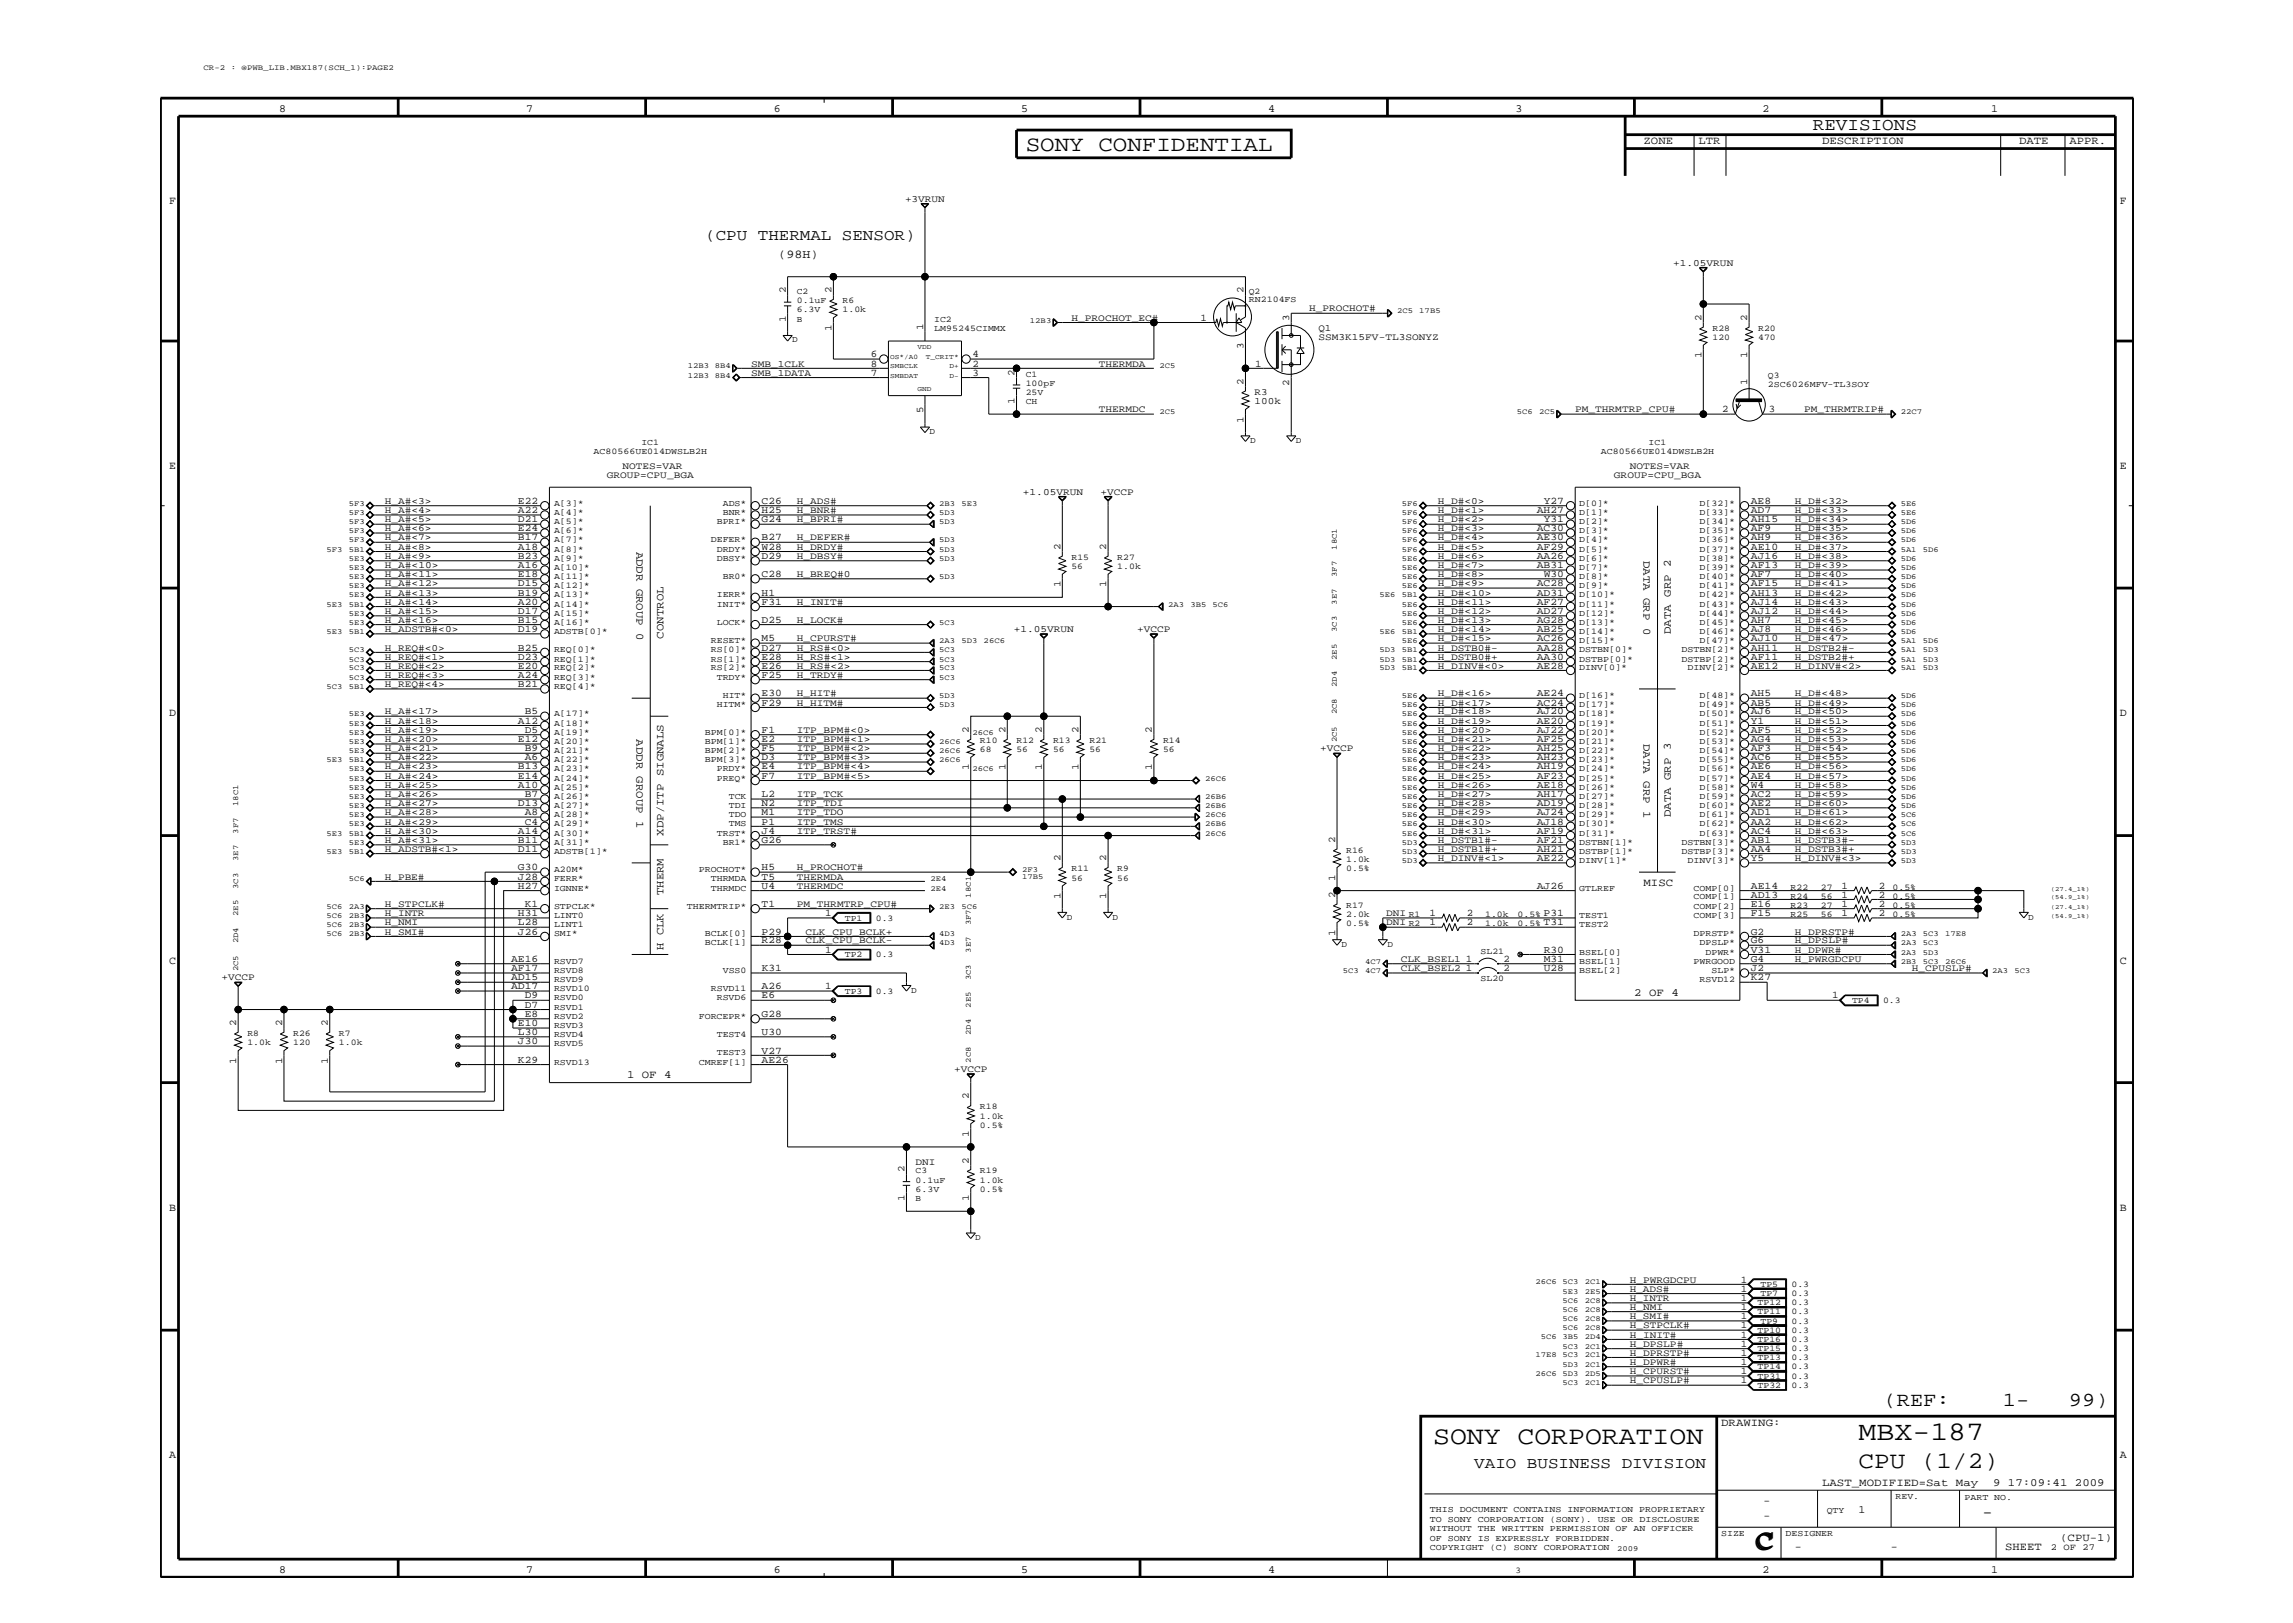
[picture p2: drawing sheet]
<svg xmlns="http://www.w3.org/2000/svg" width="420mm" height="297mm" viewBox="0 0 420 297" stroke-linecap="round" stroke-linejoin="round" font-family="sans-serif">
<defs><g id="words">
<g font-size="5">
<text x="321.3" y="283.6">C</text>
<text x="321.6" y="283.2">C</text>
</g>
<text font-size="4.9" x="340.3" y="263.6">MBX-187</text>
<text font-size="4.7" x="262.4" y="264.4">SONY CORPORATION</text>
<text font-size="4.3" x="340.3" y="268.6">CPU (1/2)</text>
<text font-size="4" x="187.8" y="27.5">SONY CONFIDENTIAL</text>
<g font-size="3.6">
<text x="344.8" y="257.3">(REF:</text>
<text x="366.7" y="257.3">1-</text>
<text x="378.8" y="257.3">99)</text>
</g>
<text font-size="3.2" x="331.9" y="23.8">REVISIONS</text>
<g font-size="2.9">
<text x="129.1" y="44">(CPU THERMAL SENSOR)</text>
<text x="269.9" y="268.6">VAIO BUSINESS DIVISION</text>
<text x="363" y="277.6">-</text>
</g>
<text font-size="2.2" x="142.5" y="47.3">(98H)</text>
<g font-size="2">
<text x="51.1" y="20.5">8</text>
<text x="96.3" y="20.5">7</text>
<text x="141.6" y="20.5">6</text>
<text x="186.9" y="20.5">5</text>
<text x="232.2" y="20.5">4</text>
<text x="277.5" y="20.5">3</text>
<text x="322.7" y="20.5">2</text>
<text x="364.6" y="20.5">1</text>
<text x="300.9" y="26.4">ZONE</text>
<text x="311" y="26.4">LTR</text>
<text x="333.6" y="26.4">DESCRIPTION</text>
<text x="369.7" y="26.4">DATE</text>
<text x="378.9" y="26.4">APPR.</text>
<text x="31" y="37.3">F</text>
<text x="388.1" y="37.3">F</text>
<text x="31" y="85.9">E</text>
<text x="388.1" y="85.9">E</text>
<text x="116.5" y="101" transform="rotate(90 116.5 101)">ADDR GROUP 0</text>
<text x="300.9" y="102.6" transform="rotate(90 300.9 102.6)">DATA GRP 0</text>
<text x="121.5" y="116.9" transform="rotate(-90 121.5 116.9)">CONTROL</text>
<text x="305.9" y="116" transform="rotate(-90 305.9 116)">DATA GRP 2</text>
<text x="31" y="131.1">D</text>
<text x="388.1" y="131.1">D</text>
<text x="116.5" y="135.3" transform="rotate(90 116.5 135.3)">ADDR GROUP 1</text>
<text x="300.9" y="136.2" transform="rotate(90 300.9 136.2)">DATA GRP 1</text>
<text x="305.9" y="149.5" transform="rotate(-90 305.9 149.5)">DATA GRP 3</text>
<text x="121.5" y="152.9" transform="rotate(-90 121.5 152.9)">XDP/ITP SIGNALS</text>
<text x="121.5" y="163.8" transform="rotate(-90 121.5 163.8)">THERM</text>
<text x="300.9" y="162.2">MISC</text>
<text x="121.5" y="173.8" transform="rotate(-90 121.5 173.8)">H CLK</text>
<text x="31" y="176.4">C</text>
<text x="388.1" y="176.4">C</text>
<text x="299.2" y="182.2">2 OF 4</text>
<text x="114.8" y="197.3">1 OF 4</text>
<text x="31" y="221.7">B</text>
<text x="388.1" y="221.7">B</text>
<text x="315.1" y="261.1">DRAWING:</text>
<text x="31" y="266.9">A</text>
<text x="388.1" y="266.9">A</text>
<text x="322.9" y="275.3">-</text>
<text x="333.6" y="272">LAST_MODIFIED=Sat May</text>
<text x="364.9" y="272">9 17:09:41 2009</text>
<text x="322.9" y="278.1">-</text>
<text x="340.3" y="277">1</text>
<text x="377.2" y="282">(CPU-1)</text>
<text x="51.1" y="287.9">8</text>
<text x="96.3" y="287.9">7</text>
<text x="141.6" y="287.9">6</text>
<text x="186.9" y="287.9">5</text>
<text x="232.2" y="287.9">4</text>
<text x="322.7" y="287.9">2</text>
<text x="328.6" y="283.7">-</text>
<text x="346.2" y="283.7">-</text>
<text x="364.6" y="287.9">1</text>
<text x="367.1" y="283.7">SHEET</text>
</g>
<g font-size="1.9">
<text x="143.8" y="53.7" transform="rotate(-90 143.8 53.7)">2</text>
<text x="152.2" y="53.7" transform="rotate(-90 152.2 53.7)">2</text>
<text x="227.7" y="53.7" transform="rotate(-90 227.7 53.7)">2</text>
<text x="143.8" y="58.9" transform="rotate(-90 143.8 58.9)">1</text>
<text x="219.8" y="58.7">1</text>
<text x="236.1" y="58.7" transform="rotate(-90 236.1 58.7)">3</text>
<text x="311.5" y="58.7" transform="rotate(-90 311.5 58.7)">2</text>
<text x="319.9" y="58.7" transform="rotate(-90 319.9 58.7)">2</text>
<text x="152.2" y="60.6" transform="rotate(-90 152.2 60.6)">1</text>
<text x="159.4" y="65.4">6</text>
<text x="169" y="60.4" transform="rotate(-90 169 60.4)">1</text>
<text x="178.1" y="65.4">4</text>
<text x="227.7" y="63.9" transform="rotate(-90 227.7 63.9)">3</text>
<text x="311.5" y="65.6" transform="rotate(-90 311.5 65.6)">1</text>
<text x="319.9" y="65.6" transform="rotate(-90 319.9 65.6)">1</text>
<text x="159.4" y="68.8">7</text>
<text x="159.4" y="67.1">8</text>
<text x="178.1" y="68.8">3</text>
<text x="178.1" y="67.1">2</text>
<text x="185.8" y="68.8" transform="rotate(-90 185.8 68.8)">2</text>
<text x="227.7" y="70.5" transform="rotate(-90 227.7 70.5)">2</text>
<text x="229.8" y="67.1">1</text>
<text x="236.1" y="70.6" transform="rotate(-90 236.1 70.6)">2</text>
<text x="319.9" y="70.5" transform="rotate(-90 319.9 70.5)">1</text>
<text x="169" y="75.6" transform="rotate(-90 169 75.6)">5</text>
<text x="185.8" y="73.9" transform="rotate(-90 185.8 73.9)">1</text>
<text x="227.7" y="77.3" transform="rotate(-90 227.7 77.3)">1</text>
<text x="315.3" y="75.5">2</text>
<text x="323.8" y="75.5">3</text>
<text x="94.8" y="95.6">D21</text>
<text x="94.8" y="93.9">A22</text>
<text x="94.8" y="92.2">E22</text>
<text x="139.4" y="95.6">G24</text>
<text x="139.4" y="93.9">H25</text>
<text x="139.4" y="92.2">C26</text>
<text x="281.3" y="93.9">AH27</text>
<text x="282.6" y="95.6">Y31</text>
<text x="282.6" y="92.2">Y27</text>
<text x="320.5" y="95.6">AH15</text>
<text x="320.5" y="93.9">AD7</text>
<text x="320.5" y="92.2">AE8</text>
<text x="94.8" y="100.6">A18</text>
<text x="94.8" y="98.9">B17</text>
<text x="94.8" y="97.2">E24</text>
<text x="139.4" y="100.6">W28</text>
<text x="139.4" y="98.9">B27</text>
<text x="194.1" y="100.6" transform="rotate(-90 194.1 100.6)">2</text>
<text x="202.5" y="100.6" transform="rotate(-90 202.5 100.6)">2</text>
<text x="281.3" y="100.6">AF29</text>
<text x="281.3" y="98.9">AE30</text>
<text x="281.3" y="97.2">AC30</text>
<text x="320.5" y="98.9">AH9</text>
<text x="320.5" y="97.2">AF9</text>
<text x="320.5" y="100.6">AE10</text>
<text x="94.8" y="107.3">D15</text>
<text x="94.8" y="105.6">E18</text>
<text x="94.8" y="104">A16</text>
<text x="94.8" y="102.3">B23</text>
<text x="139.4" y="102.3">D29</text>
<text x="139.4" y="105.6">C28</text>
<text x="194.1" y="107.5" transform="rotate(-90 194.1 107.5)">1</text>
<text x="202.5" y="107.5" transform="rotate(-90 202.5 107.5)">1</text>
<text x="281.3" y="107.3">AC28</text>
<text x="281.3" y="104">AB31</text>
<text x="281.3" y="102.3">AA26</text>
<text x="282.6" y="105.6">W30</text>
<text x="320.5" y="107.3">AF15</text>
<text x="320.5" y="105.6">AF7</text>
<text x="320.5" y="104">AF13</text>
<text x="320.5" y="102.3">AJ16</text>
<text x="94.8" y="114">B15</text>
<text x="94.8" y="112.4">D17</text>
<text x="94.8" y="110.7">A20</text>
<text x="94.8" y="109">B19</text>
<text x="139.4" y="114">D25</text>
<text x="139.4" y="110.7">F31</text>
<text x="139.4" y="109">H1</text>
<text x="281.3" y="114">AG28</text>
<text x="281.3" y="112.4">AD27</text>
<text x="281.3" y="110.7">AF27</text>
<text x="281.3" y="109">AD31</text>
<text x="320.5" y="114">AH7</text>
<text x="320.5" y="112.4">AJ12</text>
<text x="320.5" y="110.7">AJ14</text>
<text x="320.5" y="109">AH13</text>
<text x="94.8" y="119.1">B25</text>
<text x="94.8" y="115.7">D19</text>
<text x="139.4" y="119.1">D27</text>
<text x="139.4" y="117.4">M5</text>
<text x="281.3" y="119.1">AA28</text>
<text x="281.3" y="117.4">AC26</text>
<text x="281.3" y="115.7">AB25</text>
<text x="320.5" y="119.1">AH11</text>
<text x="320.5" y="117.4">AJ10</text>
<text x="320.5" y="115.7">AJ8</text>
<text x="94.8" y="125.8">B21</text>
<text x="94.8" y="124.1">A24</text>
<text x="94.8" y="122.4">E20</text>
<text x="94.8" y="120.8">D23</text>
<text x="139.4" y="124.1">F25</text>
<text x="139.4" y="122.4">E26</text>
<text x="139.4" y="120.8">E28</text>
<text x="281.3" y="120.8">AA30</text>
<text x="281.3" y="122.4">AE28</text>
<text x="320.5" y="120.8">AF11</text>
<text x="320.5" y="122.4">AE12</text>
<text x="96.1" y="130.8">B5</text>
<text x="139.4" y="129.1">F29</text>
<text x="139.4" y="127.5">E30</text>
<text x="281.3" y="130.8">AJ20</text>
<text x="281.3" y="129.1">AC24</text>
<text x="281.3" y="127.5">AE24</text>
<text x="320.5" y="130.8">AJ6</text>
<text x="320.5" y="129.1">AB5</text>
<text x="320.5" y="127.5">AH5</text>
<text x="94.8" y="135.8">E12</text>
<text x="94.8" y="132.4">A12</text>
<text x="96.1" y="137.5">B9</text>
<text x="96.1" y="134.1">D5</text>
<text x="139.4" y="137.5">F5</text>
<text x="139.4" y="135.8">E2</text>
<text x="139.4" y="134.1">F1</text>
<text x="177.4" y="134.1" transform="rotate(-90 177.4 134.1)">2</text>
<text x="184.1" y="134.1" transform="rotate(-90 184.1 134.1)">2</text>
<text x="190.8" y="134.1" transform="rotate(-90 190.8 134.1)">2</text>
<text x="197.4" y="134.1" transform="rotate(-90 197.4 134.1)">2</text>
<text x="210.9" y="134.1" transform="rotate(-90 210.9 134.1)">2</text>
<text x="281.3" y="137.5">AH25</text>
<text x="281.3" y="135.8">AF25</text>
<text x="281.3" y="134.1">AJ22</text>
<text x="281.3" y="132.4">AE20</text>
<text x="320.5" y="137.5">AF3</text>
<text x="320.5" y="135.8">AG4</text>
<text x="320.5" y="134.1">AF5</text>
<text x="320.5" y="132.4">Y1</text>
<text x="94.8" y="142.5">E14</text>
<text x="94.8" y="140.8">B13</text>
<text x="96.1" y="139.1">A6</text>
<text x="139.4" y="142.5">F7</text>
<text x="139.4" y="140.8">E4</text>
<text x="139.4" y="139.1">D3</text>
<text x="177.4" y="141" transform="rotate(-90 177.4 141)">1</text>
<text x="184.1" y="141" transform="rotate(-90 184.1 141)">1</text>
<text x="190.8" y="141" transform="rotate(-90 190.8 141)">1</text>
<text x="197.4" y="141" transform="rotate(-90 197.4 141)">1</text>
<text x="210.9" y="141" transform="rotate(-90 210.9 141)">1</text>
<text x="281.3" y="142.5">AF23</text>
<text x="281.3" y="140.8">AH19</text>
<text x="281.3" y="139.1">AH23</text>
<text x="320.5" y="142.5">AE4</text>
<text x="320.5" y="140.8">AE6</text>
<text x="320.5" y="139.1">AC6</text>
<text x="94.8" y="147.5">D13</text>
<text x="94.8" y="144.2">A10</text>
<text x="96.1" y="149.2">A8</text>
<text x="96.1" y="145.9">B7</text>
<text x="139.4" y="149.2">M1</text>
<text x="139.4" y="147.5">N2</text>
<text x="139.4" y="145.9">L2</text>
<text x="281.3" y="149.2">AJ24</text>
<text x="281.3" y="147.5">AD19</text>
<text x="281.3" y="145.9">AH17</text>
<text x="281.3" y="144.2">AE18</text>
<text x="320.5" y="149.2">AD1</text>
<text x="320.5" y="147.5">AE2</text>
<text x="320.5" y="145.9">AC2</text>
<text x="320.5" y="144.2">W4</text>
<text x="94.8" y="155.9">D11</text>
<text x="94.8" y="154.3">B11</text>
<text x="94.8" y="152.6">A14</text>
<text x="96.1" y="150.9">C4</text>
<text x="139.4" y="152.6">J4</text>
<text x="139.4" y="150.9">P1</text>
<text x="139.4" y="154.3">G26</text>
<text x="244.4" y="154.3" transform="rotate(-90 244.4 154.3)">2</text>
<text x="281.3" y="155.9">AH21</text>
<text x="281.3" y="154.3">AF21</text>
<text x="281.3" y="152.6">AF19</text>
<text x="281.3" y="150.9">AJ18</text>
<text x="320.5" y="155.9">AA4</text>
<text x="320.5" y="154.3">AB1</text>
<text x="320.5" y="152.6">AC4</text>
<text x="320.5" y="150.9">AA2</text>
<text x="94.8" y="159.3">G30</text>
<text x="94.8" y="161">J28</text>
<text x="139.4" y="161">T5</text>
<text x="139.4" y="159.3">H5</text>
<text x="194.1" y="157.6" transform="rotate(-90 194.1 157.6)">2</text>
<text x="202.5" y="157.6" transform="rotate(-90 202.5 157.6)">2</text>
<text x="244.4" y="161.1" transform="rotate(-90 244.4 161.1)">1</text>
<text x="281.3" y="157.6">AE22</text>
<text x="320.5" y="157.6">Y5</text>
<text x="94.8" y="167.7">H31</text>
<text x="94.8" y="162.7">H27</text>
<text x="96.1" y="166">K1</text>
<text x="139.4" y="162.7">U4</text>
<text x="139.4" y="166">T1</text>
<text x="151" y="167.7">1</text>
<text x="194.1" y="164.5" transform="rotate(-90 194.1 164.5)">1</text>
<text x="202.5" y="164.5" transform="rotate(-90 202.5 164.5)">1</text>
<text x="244.4" y="164.3" transform="rotate(-90 244.4 164.3)">2</text>
<text x="261.7" y="167.7">1</text>
<text x="268.6" y="167.7">2</text>
<text x="281.3" y="162.7">AJ26</text>
<text x="282.6" y="167.7">P31</text>
<text x="320.5" y="167.7">F15</text>
<text x="320.5" y="166">E16</text>
<text x="320.5" y="164.3">AD13</text>
<text x="320.5" y="162.7">AE14</text>
<text x="337.1" y="167.7">1</text>
<text x="337.1" y="164.3">1</text>
<text x="337.1" y="166">1</text>
<text x="337.1" y="162.7">1</text>
<text x="344" y="167.7">2</text>
<text x="344" y="164.3">2</text>
<text x="344" y="166">2</text>
<text x="344" y="162.7">2</text>
<text x="94.8" y="171.1">J26</text>
<text x="94.8" y="169.4">L28</text>
<text x="139.4" y="172.7">R28</text>
<text x="139.4" y="171.1">P29</text>
<text x="244.4" y="171.2" transform="rotate(-90 244.4 171.2)">1</text>
<text x="261.7" y="169.4">1</text>
<text x="268.6" y="169.4">2</text>
<text x="282.6" y="169.4">T31</text>
<text x="320.5" y="172.7">G6</text>
<text x="320.5" y="171.1">G2</text>
<text x="93.6" y="179.4">AD15</text>
<text x="93.6" y="177.7">AF17</text>
<text x="93.6" y="176.1">AE16</text>
<text x="139.5" y="177.7">K31</text>
<text x="151" y="174.4">1</text>
<text x="268.4" y="176.1">1</text>
<text x="268.4" y="177.7">1</text>
<text x="275.3" y="176.1">2</text>
<text x="275.3" y="177.7">2</text>
<text x="282.6" y="177.7">U28</text>
<text x="282.6" y="176.1">M31</text>
<text x="282.6" y="174.4">R30</text>
<text x="320.5" y="177.7">J2</text>
<text x="320.5" y="179.4">K27</text>
<text x="320.5" y="176.1">G4</text>
<text x="320.5" y="174.4">V31</text>
<text x="93.6" y="181">AD17</text>
<text x="96.1" y="184.4">D7</text>
<text x="96.1" y="182.7">D9</text>
<text x="139.4" y="181">A26</text>
<text x="139.4" y="182.7">E6</text>
<text x="151" y="181">1</text>
<text x="335.4" y="182.7">1</text>
<text x="43.3" y="187.8" transform="rotate(-90 43.3 187.8)">2</text>
<text x="51.6" y="187.8" transform="rotate(-90 51.6 187.8)">2</text>
<text x="60" y="187.8" transform="rotate(-90 60 187.8)">2</text>
<text x="94.8" y="191.1">J30</text>
<text x="94.8" y="189.4">L30</text>
<text x="94.8" y="187.8">E10</text>
<text x="96.1" y="186.1">E8</text>
<text x="139.4" y="189.4">U30</text>
<text x="139.4" y="186.1">G28</text>
<text x="43.3" y="194.7" transform="rotate(-90 43.3 194.7)">1</text>
<text x="51.6" y="194.7" transform="rotate(-90 51.6 194.7)">1</text>
<text x="60" y="194.7" transform="rotate(-90 60 194.7)">1</text>
<text x="94.8" y="194.5">K29</text>
<text x="139.4" y="192.8">V27</text>
<text x="139.4" y="194.5">AE26</text>
<text x="177.4" y="201.2" transform="rotate(-90 177.4 201.2)">2</text>
<text x="177.4" y="208.1" transform="rotate(-90 177.4 208.1)">1</text>
<text x="165.6" y="214.6" transform="rotate(-90 165.6 214.6)">2</text>
<text x="177.4" y="213" transform="rotate(-90 177.4 213)">2</text>
<text x="165.6" y="219.8" transform="rotate(-90 165.6 219.8)">1</text>
<text x="177.4" y="219.8" transform="rotate(-90 177.4 219.8)">1</text>
<text x="318.7" y="234.7">1</text>
<text x="318.7" y="239.7">1</text>
<text x="318.7" y="238.1">1</text>
<text x="318.7" y="236.4">1</text>
<text x="318.7" y="244.8">1</text>
<text x="318.7" y="243.1">1</text>
<text x="318.7" y="241.4">1</text>
<text x="318.7" y="251.5">1</text>
<text x="318.7" y="249.8">1</text>
<text x="318.7" y="248.1">1</text>
<text x="318.7" y="246.5">1</text>
<text x="318.7" y="253.2">1</text>
</g>
<g font-size="1.8">
<text x="165.7" y="36.9">+3VRUN</text>
<text x="306.3" y="48.6">+1.05VRUN</text>
<text x="196.2" y="58.7">H_PROCHOT_EC#</text>
<text x="239.7" y="57">H_PROCHOT#</text>
<text x="241.4" y="60.6">Q1</text>
<text x="241.4" y="62.3">SSM3K15FV-TL3SONYZ</text>
<text x="137.5" y="68.8">SMB_1DATA</text>
<text x="137.5" y="67.1">SMB_1CLK</text>
<text x="201.2" y="67.1">THERMDA</text>
<text x="201.2" y="75.5">THERMDC</text>
<text x="229.7" y="72.2">R3</text>
<text x="229.7" y="73.9">100k</text>
<text x="288.4" y="75.5">PM_THRMTRP_CPU#</text>
<text x="330.3" y="75.5">PM_THRMTRIP#</text>
<text x="111.1" y="87.6">GROUP=CPU_BGA</text>
<text x="114" y="85.9">NOTES=VAR</text>
<text x="295.5" y="87.6">GROUP=CPU_BGA</text>
<text x="298.4" y="85.9">NOTES=VAR</text>
<text x="70.4" y="95.6">H_A#&lt;5&gt;</text>
<text x="70.4" y="93.9">H_A#&lt;4&gt;</text>
<text x="70.4" y="92.2">H_A#&lt;3&gt;</text>
<text x="145.9" y="95.6">H_BPRI#</text>
<text x="145.9" y="92.2">H_ADS#</text>
<text x="145.9" y="93.9">H_BNR#</text>
<text x="187.3" y="90.5">+1.05VRUN</text>
<text x="201.5" y="90.5">+VCCP</text>
<text x="263.2" y="95.6">H_D#&lt;2&gt;</text>
<text x="263.2" y="93.9">H_D#&lt;1&gt;</text>
<text x="263.2" y="92.2">H_D#&lt;0&gt;</text>
<text x="328.6" y="95.6">H_D#&lt;34&gt;</text>
<text x="328.6" y="93.9">H_D#&lt;33&gt;</text>
<text x="328.6" y="92.2">H_D#&lt;32&gt;</text>
<text x="70.4" y="100.6">H_A#&lt;8&gt;</text>
<text x="70.4" y="98.9">H_A#&lt;7&gt;</text>
<text x="70.4" y="97.2">H_A#&lt;6&gt;</text>
<text x="145.9" y="98.9">H_DEFER#</text>
<text x="145.9" y="100.6">H_DRDY#</text>
<text x="263.2" y="100.6">H_D#&lt;5&gt;</text>
<text x="263.2" y="98.9">H_D#&lt;4&gt;</text>
<text x="263.2" y="97.2">H_D#&lt;3&gt;</text>
<text x="328.6" y="100.6">H_D#&lt;37&gt;</text>
<text x="328.6" y="98.9">H_D#&lt;36&gt;</text>
<text x="328.6" y="97.2">H_D#&lt;35&gt;</text>
<text x="70.4" y="107.3">H_A#&lt;12&gt;</text>
<text x="70.4" y="105.6">H_A#&lt;11&gt;</text>
<text x="70.4" y="104">H_A#&lt;10&gt;</text>
<text x="70.4" y="102.3">H_A#&lt;9&gt;</text>
<text x="145.9" y="102.3">H_DBSY#</text>
<text x="145.9" y="105.6">H_BREQ#0</text>
<text x="263.2" y="107.3">H_D#&lt;9&gt;</text>
<text x="263.2" y="105.6">H_D#&lt;8&gt;</text>
<text x="263.2" y="104">H_D#&lt;7&gt;</text>
<text x="263.2" y="102.3">H_D#&lt;6&gt;</text>
<text x="328.6" y="107.3">H_D#&lt;41&gt;</text>
<text x="328.6" y="105.6">H_D#&lt;40&gt;</text>
<text x="328.6" y="104">H_D#&lt;39&gt;</text>
<text x="328.6" y="102.3">H_D#&lt;38&gt;</text>
<text x="70.4" y="114">H_A#&lt;16&gt;</text>
<text x="70.4" y="112.4">H_A#&lt;15&gt;</text>
<text x="70.4" y="110.7">H_A#&lt;14&gt;</text>
<text x="70.4" y="109">H_A#&lt;13&gt;</text>
<text x="145.9" y="114">H_LOCK#</text>
<text x="145.9" y="110.7">H_INIT#</text>
<text x="263.2" y="114">H_D#&lt;13&gt;</text>
<text x="263.2" y="112.4">H_D#&lt;12&gt;</text>
<text x="263.2" y="110.7">H_D#&lt;11&gt;</text>
<text x="263.2" y="109">H_D#&lt;10&gt;</text>
<text x="328.6" y="114">H_D#&lt;45&gt;</text>
<text x="328.6" y="112.4">H_D#&lt;44&gt;</text>
<text x="328.6" y="110.7">H_D#&lt;43&gt;</text>
<text x="328.6" y="109">H_D#&lt;42&gt;</text>
<text x="70.4" y="119.1">H_REQ#&lt;0&gt;</text>
<text x="70.4" y="115.7">H_ADSTB#&lt;0&gt;</text>
<text x="145.9" y="117.4">H_CPURST#</text>
<text x="145.9" y="119.1">H_RS#&lt;0&gt;</text>
<text x="185.6" y="115.7">+1.05VRUN</text>
<text x="208.2" y="115.7">+VCCP</text>
<text x="263.2" y="117.4">H_D#&lt;15&gt;</text>
<text x="263.2" y="115.7">H_D#&lt;14&gt;</text>
<text x="263.2" y="119.1">H_DSTB0#-</text>
<text x="328.6" y="119.1">H_DSTB2#-</text>
<text x="328.6" y="117.4">H_D#&lt;47&gt;</text>
<text x="328.6" y="115.7">H_D#&lt;46&gt;</text>
<text x="70.4" y="125.8">H_REQ#&lt;4&gt;</text>
<text x="70.4" y="124.1">H_REQ#&lt;3&gt;</text>
<text x="70.4" y="122.4">H_REQ#&lt;2&gt;</text>
<text x="70.4" y="120.8">H_REQ#&lt;1&gt;</text>
<text x="145.9" y="124.1">H_TRDY#</text>
<text x="145.9" y="122.4">H_RS#&lt;2&gt;</text>
<text x="145.9" y="120.8">H_RS#&lt;1&gt;</text>
<text x="263.2" y="120.8">H_DSTB0#+</text>
<text x="263.2" y="122.4">H_DINV#&lt;0&gt;</text>
<text x="328.6" y="120.8">H_DSTB2#+</text>
<text x="328.6" y="122.4">H_DINV#&lt;2&gt;</text>
<text x="70.4" y="130.8">H_A#&lt;17&gt;</text>
<text x="145.9" y="127.5">H_HIT#</text>
<text x="145.9" y="129.1">H_HITM#</text>
<text x="263.2" y="130.8">H_D#&lt;18&gt;</text>
<text x="263.2" y="129.1">H_D#&lt;17&gt;</text>
<text x="263.2" y="127.5">H_D#&lt;16&gt;</text>
<text x="328.6" y="130.8">H_D#&lt;50&gt;</text>
<text x="328.6" y="129.1">H_D#&lt;49&gt;</text>
<text x="328.6" y="127.5">H_D#&lt;48&gt;</text>
<text x="70.4" y="137.5">H_A#&lt;21&gt;</text>
<text x="70.4" y="135.8">H_A#&lt;20&gt;</text>
<text x="70.4" y="134.1">H_A#&lt;19&gt;</text>
<text x="70.4" y="132.4">H_A#&lt;18&gt;</text>
<text x="145.9" y="137.5">ITP_BPM#&lt;2&gt;</text>
<text x="145.9" y="135.8">ITP_BPM#&lt;1&gt;</text>
<text x="145.9" y="134.1">ITP_BPM#&lt;0&gt;</text>
<text x="241.7" y="137.5">+VCCP</text>
<text x="263.2" y="137.5">H_D#&lt;22&gt;</text>
<text x="263.2" y="135.8">H_D#&lt;21&gt;</text>
<text x="263.2" y="134.1">H_D#&lt;20&gt;</text>
<text x="263.2" y="132.4">H_D#&lt;19&gt;</text>
<text x="328.6" y="137.5">H_D#&lt;54&gt;</text>
<text x="328.6" y="135.8">H_D#&lt;53&gt;</text>
<text x="328.6" y="134.1">H_D#&lt;52&gt;</text>
<text x="328.6" y="132.4">H_D#&lt;51&gt;</text>
<text x="70.4" y="142.5">H_A#&lt;24&gt;</text>
<text x="70.4" y="140.8">H_A#&lt;23&gt;</text>
<text x="70.4" y="139.1">H_A#&lt;22&gt;</text>
<text x="145.9" y="142.5">ITP_BPM#&lt;5&gt;</text>
<text x="145.9" y="140.8">ITP_BPM#&lt;4&gt;</text>
<text x="145.9" y="139.1">ITP_BPM#&lt;3&gt;</text>
<text x="263.2" y="142.5">H_D#&lt;25&gt;</text>
<text x="263.2" y="140.8">H_D#&lt;24&gt;</text>
<text x="263.2" y="139.1">H_D#&lt;23&gt;</text>
<text x="328.6" y="142.5">H_D#&lt;57&gt;</text>
<text x="328.6" y="140.8">H_D#&lt;56&gt;</text>
<text x="328.6" y="139.1">H_D#&lt;55&gt;</text>
<text x="70.4" y="149.2">H_A#&lt;28&gt;</text>
<text x="70.4" y="147.5">H_A#&lt;27&gt;</text>
<text x="70.4" y="145.9">H_A#&lt;26&gt;</text>
<text x="70.4" y="144.2">H_A#&lt;25&gt;</text>
<text x="145.9" y="145.9">ITP_TCK</text>
<text x="145.9" y="149.2">ITP_TDO</text>
<text x="145.9" y="147.5">ITP_TDI</text>
<text x="263.2" y="149.2">H_D#&lt;29&gt;</text>
<text x="263.2" y="147.5">H_D#&lt;28&gt;</text>
<text x="263.2" y="145.9">H_D#&lt;27&gt;</text>
<text x="263.2" y="144.2">H_D#&lt;26&gt;</text>
<text x="328.6" y="149.2">H_D#&lt;61&gt;</text>
<text x="328.6" y="147.5">H_D#&lt;60&gt;</text>
<text x="328.6" y="145.9">H_D#&lt;59&gt;</text>
<text x="328.6" y="144.2">H_D#&lt;58&gt;</text>
<text x="70.4" y="155.9">H_ADSTB#&lt;1&gt;</text>
<text x="70.4" y="154.3">H_A#&lt;31&gt;</text>
<text x="70.4" y="152.6">H_A#&lt;30&gt;</text>
<text x="70.4" y="150.9">H_A#&lt;29&gt;</text>
<text x="145.9" y="152.6">ITP_TRST#</text>
<text x="145.9" y="150.9">ITP_TMS</text>
<text x="263.2" y="152.6">H_D#&lt;31&gt;</text>
<text x="263.2" y="150.9">H_D#&lt;30&gt;</text>
<text x="263.2" y="154.3">H_DSTB1#-</text>
<text x="263.2" y="155.9">H_DSTB1#+</text>
<text x="328.6" y="155.9">H_DSTB3#+</text>
<text x="328.6" y="154.3">H_DSTB3#-</text>
<text x="328.6" y="152.6">H_D#&lt;63&gt;</text>
<text x="328.6" y="150.9">H_D#&lt;62&gt;</text>
<text x="70.4" y="161">H_PBE#</text>
<text x="145.9" y="159.3">H_PROCHOT#</text>
<text x="145.9" y="161">THERMDA</text>
<text x="263.2" y="157.6">H_DINV#&lt;1&gt;</text>
<text x="328.6" y="157.6">H_DINV#&lt;3&gt;</text>
<text x="70.4" y="167.7">H_INTR</text>
<text x="70.4" y="166">H_STPCLK#</text>
<text x="145.9" y="162.7">THERMDC</text>
<text x="145.9" y="166">PM_THRMTRP_CPU#</text>
<text x="253.8" y="167.7">DNI R1</text>
<text x="70.4" y="171.1">H_SMI#</text>
<text x="70.4" y="169.4">H_NMI</text>
<text x="147.5" y="172.7">CLK_CPU_BCLK-</text>
<text x="147.5" y="171.1">CLK_CPU_BCLK+</text>
<text x="253.8" y="169.4">DNI R2</text>
<text x="328.6" y="171.1">H_DPRSTP#</text>
<text x="328.6" y="172.7">H_DPSLP#</text>
<text x="40.6" y="179.4">+VCCP</text>
<text x="256.5" y="176.1">CLK_BSEL1</text>
<text x="256.5" y="177.7">CLK_BSEL2</text>
<text x="328.6" y="176.1">H_PWRGDCPU</text>
<text x="328.6" y="174.4">H_DPWR#</text>
<text x="350" y="177.7">H_CPUSLP#</text>
<text x="174.7" y="196.2">+VCCP</text>
<text x="167.6" y="213.3">DNI</text>
<text x="298.4" y="239.7">H_NMI</text>
<text x="298.4" y="238.1">H_INTR</text>
<text x="298.4" y="236.4">H_ADS#</text>
<text x="298.4" y="234.7">H_PWRGDCPU</text>
<text x="298.4" y="244.8">H_INIT#</text>
<text x="298.4" y="243.1">H_STPCLK#</text>
<text x="298.4" y="241.4">H_SMI#</text>
<text x="298.4" y="251.5">H_CPURST#</text>
<text x="298.4" y="249.8">H_DPWR#</text>
<text x="298.4" y="248.1">H_DPRSTP#</text>
<text x="298.4" y="246.5">H_DPSLP#</text>
<text x="298.4" y="253.2">H_CPUSLP#</text>
</g>
<text font-size="1.7" x="375.5" y="283.7">2 OF 27</text>
<g font-size="1.6">
<text x="145.9" y="53.9">C2</text>
<text x="228.6" y="53.9">Q2</text>
<text x="145.9" y="55.5">0.1uF</text>
<text x="145.9" y="57.2">6.3V</text>
<text x="145.9" y="58.9">B</text>
<text x="154.3" y="55.5">R6</text>
<text x="154.3" y="57.2">1.0k</text>
<text x="171" y="58.9">IC2</text>
<text x="228.6" y="55.3">RN2104FS</text>
<text x="145" y="62.7">D</text>
<text x="171" y="60.6">LM95245CIMMX</text>
<text x="313.5" y="60.6">R28</text>
<text x="313.5" y="62.3">120</text>
<text x="321.9" y="60.6">R20</text>
<text x="321.9" y="62.3">470</text>
<text x="187.8" y="68.9">C1</text>
<text x="187.8" y="70.6">100pF</text>
<text x="323.7" y="69.1">Q3</text>
<text x="323.7" y="70.8">2SC6026MFV-TL3SOY</text>
<text x="187.8" y="73.9">CH</text>
<text x="187.8" y="72.2">25V</text>
<text x="108.7" y="83.2">AC80566UE014DWSLB2H</text>
<text x="117.4" y="81.5">IC1</text>
<text x="170.2" y="79.4">D</text>
<text x="228.9" y="81.1">D</text>
<text x="237.2" y="81.1">D</text>
<text x="293.1" y="83.2">AC80566UE014DWSLB2H</text>
<text x="301.8" y="81.5">IC1</text>
<text x="101.4" y="96">A[5]*</text>
<text x="101.4" y="94.3">A[4]*</text>
<text x="101.4" y="92.6">A[3]*</text>
<text x="131.2" y="96">BPRI*</text>
<text x="132.3" y="94.3">BNR*</text>
<text x="132.3" y="92.6">ADS*</text>
<text x="289.1" y="96">D[2]*</text>
<text x="289.1" y="94.3">D[1]*</text>
<text x="289.1" y="92.6">D[0]*</text>
<text x="311.1" y="96">D[34]*</text>
<text x="311.1" y="94.3">D[33]*</text>
<text x="311.1" y="92.6">D[32]*</text>
<text x="101.4" y="101">A[8]*</text>
<text x="101.4" y="99.3">A[7]*</text>
<text x="101.4" y="97.6">A[6]*</text>
<text x="130.1" y="99.3">DEFER*</text>
<text x="131.2" y="101">DRDY*</text>
<text x="289.1" y="101">D[5]*</text>
<text x="289.1" y="99.3">D[4]*</text>
<text x="289.1" y="97.6">D[3]*</text>
<text x="311.1" y="101">D[37]*</text>
<text x="311.1" y="99.3">D[36]*</text>
<text x="311.1" y="97.6">D[35]*</text>
<text x="101.4" y="107.6">A[12]*</text>
<text x="101.4" y="105.9">A[11]*</text>
<text x="101.4" y="104.3">A[10]*</text>
<text x="101.4" y="102.6">A[9]*</text>
<text x="131.2" y="102.6">DBSY*</text>
<text x="132.3" y="105.9">BR0*</text>
<text x="196.2" y="102.5">R15</text>
<text x="196.2" y="104.2">56</text>
<text x="204.6" y="102.5">R27</text>
<text x="204.6" y="104.2">1.0k</text>
<text x="289.1" y="107.6">D[9]*</text>
<text x="289.1" y="105.9">D[8]*</text>
<text x="289.1" y="104.3">D[7]*</text>
<text x="289.1" y="102.6">D[6]*</text>
<text x="311.1" y="107.6">D[41]*</text>
<text x="311.1" y="105.9">D[40]*</text>
<text x="311.1" y="104.3">D[39]*</text>
<text x="311.1" y="102.6">D[38]*</text>
<text x="101.4" y="112.7">A[15]*</text>
<text x="101.4" y="111">A[14]*</text>
<text x="101.4" y="109.3">A[13]*</text>
<text x="131.2" y="111">INIT*</text>
<text x="131.2" y="109.3">IERR*</text>
<text x="289.1" y="112.7">D[12]*</text>
<text x="289.1" y="111">D[11]*</text>
<text x="289.1" y="109.3">D[10]*</text>
<text x="311.1" y="112.7">D[44]*</text>
<text x="311.1" y="111">D[43]*</text>
<text x="311.1" y="109.3">D[42]*</text>
<text x="101.4" y="119.4">REQ[0]*</text>
<text x="101.4" y="116">ADSTB[0]*</text>
<text x="101.4" y="114.3">A[16]*</text>
<text x="130.1" y="119.4">RS[0]*</text>
<text x="130.1" y="117.7">RESET*</text>
<text x="131.2" y="114.3">LOCK*</text>
<text x="289.1" y="119.4">DSTBN[0]*</text>
<text x="289.1" y="117.7">D[15]*</text>
<text x="289.1" y="116">D[14]*</text>
<text x="289.1" y="114.3">D[13]*</text>
<text x="307.8" y="119.4">DSTBN[2]*</text>
<text x="311.1" y="117.7">D[47]*</text>
<text x="311.1" y="116">D[46]*</text>
<text x="311.1" y="114.3">D[45]*</text>
<text x="101.4" y="124.4">REQ[3]*</text>
<text x="101.4" y="122.7">REQ[2]*</text>
<text x="101.4" y="121.1">REQ[1]*</text>
<text x="130.1" y="122.7">RS[2]*</text>
<text x="130.1" y="121.1">RS[1]*</text>
<text x="131.2" y="124.4">TRDY*</text>
<text x="289.1" y="122.7">DINV[0]*</text>
<text x="289.1" y="121.1">DSTBP[0]*</text>
<text x="307.8" y="121.1">DSTBP[2]*</text>
<text x="308.9" y="122.7">DINV[2]*</text>
<text x="101.4" y="131.1">A[17]*</text>
<text x="101.4" y="126.1">REQ[4]*</text>
<text x="131.2" y="129.5">HITM*</text>
<text x="132.3" y="127.8">HIT*</text>
<text x="289.1" y="131.1">D[18]*</text>
<text x="289.1" y="129.5">D[17]*</text>
<text x="289.1" y="127.8">D[16]*</text>
<text x="311.1" y="131.1">D[50]*</text>
<text x="311.1" y="129.5">D[49]*</text>
<text x="311.1" y="127.8">D[48]*</text>
<text x="101.4" y="137.9">A[21]*</text>
<text x="101.4" y="136.2">A[20]*</text>
<text x="101.4" y="134.5">A[19]*</text>
<text x="101.4" y="132.8">A[18]*</text>
<text x="129" y="137.9">BPM[2]*</text>
<text x="129" y="136.2">BPM[1]*</text>
<text x="129" y="134.5">BPM[0]*</text>
<text x="179.4" y="137.7">68</text>
<text x="179.4" y="136">R10</text>
<text x="186.1" y="136">R12</text>
<text x="186.1" y="137.7">56</text>
<text x="192.8" y="136">R13</text>
<text x="192.8" y="137.7">56</text>
<text x="199.5" y="136">R21</text>
<text x="199.5" y="137.7">56</text>
<text x="212.9" y="136">R14</text>
<text x="212.9" y="137.7">56</text>
<text x="289.1" y="136.2">D[21]*</text>
<text x="289.1" y="134.5">D[20]*</text>
<text x="289.1" y="132.8">D[19]*</text>
<text x="289.1" y="137.9">D[22]*</text>
<text x="311.1" y="137.9">D[54]*</text>
<text x="311.1" y="136.2">D[53]*</text>
<text x="311.1" y="134.5">D[52]*</text>
<text x="311.1" y="132.8">D[51]*</text>
<text x="101.4" y="142.9">A[24]*</text>
<text x="101.4" y="141.2">A[23]*</text>
<text x="101.4" y="139.5">A[22]*</text>
<text x="129" y="139.5">BPM[3]*</text>
<text x="131.2" y="141.2">PRDY*</text>
<text x="131.2" y="142.9">PREQ*</text>
<text x="289.1" y="139.5">D[23]*</text>
<text x="289.1" y="141.2">D[24]*</text>
<text x="289.1" y="142.9">D[25]*</text>
<text x="311.1" y="139.5">D[55]*</text>
<text x="311.1" y="142.9">D[57]*</text>
<text x="311.1" y="141.2">D[56]*</text>
<text x="101.4" y="149.5">A[28]*</text>
<text x="101.4" y="147.9">A[27]*</text>
<text x="101.4" y="146.2">A[26]*</text>
<text x="101.4" y="144.6">A[25]*</text>
<text x="133.4" y="149.5">TDO</text>
<text x="133.4" y="147.9">TDI</text>
<text x="133.4" y="146.2">TCK</text>
<text x="289.1" y="144.6">D[26]*</text>
<text x="289.1" y="149.5">D[29]*</text>
<text x="289.1" y="147.9">D[28]*</text>
<text x="289.1" y="146.2">D[27]*</text>
<text x="311.1" y="149.5">D[61]*</text>
<text x="311.1" y="147.9">D[60]*</text>
<text x="311.1" y="146.2">D[59]*</text>
<text x="311.1" y="144.6">D[58]*</text>
<text x="101.4" y="154.6">A[31]*</text>
<text x="101.4" y="152.9">A[30]*</text>
<text x="101.4" y="151.2">A[29]*</text>
<text x="131.2" y="152.9">TRST*</text>
<text x="132.3" y="154.6">BR1*</text>
<text x="133.4" y="151.2">TMS</text>
<text x="289.1" y="154.6">DSTBN[1]*</text>
<text x="289.1" y="152.9">D[31]*</text>
<text x="289.1" y="151.2">D[30]*</text>
<text x="307.8" y="154.6">DSTBN[3]*</text>
<text x="311.1" y="152.9">D[63]*</text>
<text x="311.1" y="151.2">D[62]*</text>
<text x="101.4" y="156.2">ADSTB[1]*</text>
<text x="101.4" y="161.3">FERR*</text>
<text x="101.4" y="159.6">A20M*</text>
<text x="127.9" y="159.6">PROCHOT*</text>
<text x="130.1" y="161.3">THRMDA</text>
<text x="196.2" y="159.5">R11</text>
<text x="196.2" y="161.1">56</text>
<text x="204.6" y="159.5">R9</text>
<text x="204.6" y="161.1">56</text>
<text x="246.5" y="156.1">R16</text>
<text x="246.5" y="157.8">1.0k</text>
<text x="246.5" y="159.5">0.5%</text>
<text x="289.1" y="157.9">DINV[1]*</text>
<text x="289.1" y="156.2">DSTBP[1]*</text>
<text x="307.8" y="156.2">DSTBP[3]*</text>
<text x="308.9" y="157.9">DINV[3]*</text>
<text x="101.4" y="166.3">STPCLK*</text>
<text x="101.4" y="163">IGNNE*</text>
<text x="125.7" y="166.3">THERMTRIP*</text>
<text x="130.1" y="163">THRMDC</text>
<text x="246.5" y="166.1">R17</text>
<text x="246.5" y="167.8">2.0k</text>
<text x="271.9" y="167.8">1.0k</text>
<text x="277.8" y="167.8">0.5%</text>
<text x="289.1" y="163">GTLREF</text>
<text x="310" y="166.3">COMP[2]</text>
<text x="310" y="164.6">COMP[1]</text>
<text x="310" y="163">COMP[0]</text>
<text x="327.8" y="167.8">R25</text>
<text x="327.8" y="164.5">R24</text>
<text x="327.8" y="166.1">R23</text>
<text x="327.8" y="162.8">R22</text>
<text x="333.4" y="167.8">56</text>
<text x="333.4" y="164.5">56</text>
<text x="333.4" y="166.1">27</text>
<text x="333.4" y="162.8">27</text>
<text x="346.5" y="167.8">0.5%</text>
<text x="346.5" y="164.5">0.5%</text>
<text x="346.5" y="166.1">0.5%</text>
<text x="346.5" y="162.8">0.5%</text>
<text x="101.4" y="171.4">SMI*</text>
<text x="101.4" y="168">LINT0</text>
<text x="101.4" y="169.7">LINT1</text>
<text x="129" y="173">BCLK[1]</text>
<text x="129" y="171.4">BCLK[0]</text>
<text x="154.7" y="168.5">TP1</text>
<text x="160.4" y="168.5">0.3</text>
<text x="195.3" y="168.3">D</text>
<text x="203.7" y="168.3">D</text>
<text x="245.6" y="173.3">D</text>
<text x="246.5" y="169.5">0.5%</text>
<text x="254" y="173.3">D</text>
<text x="271.9" y="169.5">1.0k</text>
<text x="277.8" y="169.5">0.5%</text>
<text x="289.1" y="169.7">TEST2</text>
<text x="289.1" y="168">TEST1</text>
<text x="310" y="171.4">DPRSTP*</text>
<text x="310" y="168">COMP[3]</text>
<text x="311.1" y="173">DPSLP*</text>
<text x="371.3" y="168.3">D</text>
<text x="101.4" y="176.4">RSVD7</text>
<text x="101.4" y="178.1">RSVD8</text>
<text x="101.4" y="179.8">RSVD9</text>
<text x="132.3" y="178.1">VSS0</text>
<text x="154.7" y="175.2">TP2</text>
<text x="160.4" y="175.2">0.3</text>
<text x="271.1" y="174.5">SL21</text>
<text x="271.1" y="179.6">SL20</text>
<text x="289.1" y="174.7">BSEL[0]</text>
<text x="289.1" y="178.1">BSEL[2]</text>
<text x="289.1" y="176.4">BSEL[1]</text>
<text x="310" y="176.4">PWRGOOD</text>
<text x="311.1" y="179.8">RSVD12</text>
<text x="312.3" y="174.7">DPWR*</text>
<text x="313.4" y="178.1">SLP*</text>
<text x="101.4" y="181.4">RSVD10</text>
<text x="101.4" y="183.1">RSVD0</text>
<text x="101.4" y="184.8">RSVD1</text>
<text x="130.1" y="181.4">RSVD11</text>
<text x="131.2" y="183.1">RSVD6</text>
<text x="154.7" y="181.9">TP3</text>
<text x="160.4" y="181.9">0.3</text>
<text x="166.8" y="181.7">D</text>
<text x="339.1" y="183.6">TP4</text>
<text x="344.8" y="183.6">0.3</text>
<text x="45.3" y="189.6">R8</text>
<text x="45.3" y="191.3">1.0k</text>
<text x="53.7" y="189.6">R26</text>
<text x="53.7" y="191.3">120</text>
<text x="62.1" y="189.6">R7</text>
<text x="62.1" y="191.3">1.0k</text>
<text x="101.4" y="186.5">RSVD2</text>
<text x="101.4" y="188.2">RSVD3</text>
<text x="101.4" y="189.8">RSVD4</text>
<text x="101.4" y="191.5">RSVD5</text>
<text x="127.9" y="186.5">FORCEPR*</text>
<text x="131.2" y="189.8">TEST4</text>
<text x="101.4" y="194.8">RSVD13</text>
<text x="127.9" y="194.8">CMREF[1]</text>
<text x="131.2" y="193.2">TEST3</text>
<text x="179.4" y="203.1">R18</text>
<text x="179.4" y="204.8">1.0k</text>
<text x="179.4" y="206.4">0.5%</text>
<text x="167.6" y="214.7">C3</text>
<text x="179.4" y="214.7">R19</text>
<text x="167.6" y="218.1">6.3V</text>
<text x="167.6" y="216.4">0.1uF</text>
<text x="167.6" y="219.8">B</text>
<text x="179.4" y="218.1">0.5%</text>
<text x="179.4" y="216.4">1.0k</text>
<text x="178.6" y="227">D</text>
<text x="321.8" y="238.9">TP12</text>
<text x="322.3" y="235.6">TP5</text>
<text x="322.3" y="237.3">TP7</text>
<text x="328" y="238.9">0.3</text>
<text x="328" y="237.3">0.3</text>
<text x="328" y="235.6">0.3</text>
<text x="321.8" y="245.6">TP16</text>
<text x="321.8" y="244">TP10</text>
<text x="321.8" y="240.6">TP11</text>
<text x="322.3" y="242.3">TP9</text>
<text x="328" y="245.6">0.3</text>
<text x="328" y="244">0.3</text>
<text x="328" y="242.3">0.3</text>
<text x="328" y="240.6">0.3</text>
<text x="321.8" y="250.6">TP14</text>
<text x="321.8" y="248.9">TP13</text>
<text x="321.8" y="247.3">TP15</text>
<text x="328" y="250.6">0.3</text>
<text x="328" y="248.9">0.3</text>
<text x="328" y="247.3">0.3</text>
<text x="321.8" y="254">TP32</text>
<text x="321.8" y="252.3">TP31</text>
<text x="328" y="254">0.3</text>
<text x="328" y="252.3">0.3</text>
<text x="347" y="274.4">REV.</text>
<text x="359.7" y="274.5">PART NO.</text>
<text x="261.8" y="280.3">WITHOUT THE WRITTEN PERMISSION OF AN OFFICER</text>
<text x="261.8" y="276.7">THIS DOCUMENT CONTAINS INFORMATION PROPRIETARY</text>
<text x="261.8" y="278.6">TO SONY CORPORATION (SONY). USE OR DISCLOSURE</text>
<text x="315.1" y="281.1">SIZE</text>
<text x="326.9" y="281.1">DESIGNER</text>
<text x="334.4" y="277">QTY</text>
<text x="261.8" y="282.1">OF SONY IS EXPRESSLY FORBIDDEN.</text>
<text x="261.8" y="283.7">COPYRIGHT (C) SONY CORPORATION</text>
<text x="277.5" y="287.9">3</text>
</g>
<g font-size="1.4">
<text x="37.3" y="12.9">CR-2 : @PWB_LIB.MBX187(SCH_1):PAGE2</text>
<text x="188.6" y="59">12B3</text>
<text x="255.8" y="57.3">2C5</text>
<text x="259.8" y="57.3">17B5</text>
<text x="125.9" y="69.1">12B3</text>
<text x="125.9" y="67.4">12B3</text>
<text x="130.9" y="69.1">8B4</text>
<text x="130.9" y="67.4">8B4</text>
<text x="212.3" y="67.4">2C5</text>
<text x="212.3" y="75.8">2C5</text>
<text x="277.7" y="75.8">5C6</text>
<text x="281.8" y="75.8">2C5</text>
<text x="348" y="75.8">22C7</text>
<text x="63.8" y="96">5F3</text>
<text x="63.8" y="94.3">5F3</text>
<text x="63.8" y="92.6">5F3</text>
<text x="172" y="96">5D3</text>
<text x="172" y="94.3">5D3</text>
<text x="172" y="92.6">2B3</text>
<text x="176" y="92.6">5E3</text>
<text x="256.6" y="96">5F6</text>
<text x="256.6" y="94.3">5F6</text>
<text x="256.6" y="92.6">5F6</text>
<text x="348" y="96">5D6</text>
<text x="348" y="94.3">5E6</text>
<text x="348" y="92.6">5E6</text>
<text x="59.8" y="101">5F3</text>
<text x="63.8" y="101">5B1</text>
<text x="63.8" y="99.3">5F3</text>
<text x="63.8" y="97.6">5F3</text>
<text x="172" y="99.3">5D3</text>
<text x="172" y="101">5D3</text>
<text x="244.8" y="100.6" transform="rotate(-90 244.8 100.6)">18C1</text>
<text x="256.6" y="101">5F6</text>
<text x="256.6" y="99.3">5F6</text>
<text x="256.6" y="97.6">5F6</text>
<text x="348" y="101">5A1</text>
<text x="348" y="99.3">5D6</text>
<text x="348" y="97.6">5D6</text>
<text x="352" y="101">5D6</text>
<text x="63.8" y="107.6">5E3</text>
<text x="63.8" y="105.9">5E3</text>
<text x="63.8" y="104.3">5E3</text>
<text x="63.8" y="102.6">5E3</text>
<text x="172" y="102.6">5D3</text>
<text x="172" y="105.9">5D3</text>
<text x="244.8" y="105.6" transform="rotate(-90 244.8 105.6)">3F7</text>
<text x="256.6" y="107.6">5E6</text>
<text x="256.6" y="105.9">5E6</text>
<text x="256.6" y="104.3">5E6</text>
<text x="256.6" y="102.6">5E6</text>
<text x="348" y="107.6">5D6</text>
<text x="348" y="105.9">5D6</text>
<text x="348" y="104.3">5D6</text>
<text x="348" y="102.6">5D6</text>
<text x="59.8" y="111">5E3</text>
<text x="63.8" y="112.7">5E3</text>
<text x="63.8" y="111">5B1</text>
<text x="63.8" y="109.3">5E3</text>
<text x="213.9" y="111">2A3</text>
<text x="217.9" y="111">3B5</text>
<text x="222" y="111">5C6</text>
<text x="244.8" y="110.7" transform="rotate(-90 244.8 110.7)">3E7</text>
<text x="252.6" y="109.3">5E6</text>
<text x="256.6" y="112.7">5E6</text>
<text x="256.6" y="111">5E6</text>
<text x="256.6" y="109.3">5B1</text>
<text x="348" y="112.7">5D6</text>
<text x="348" y="111">5D6</text>
<text x="348" y="109.3">5D6</text>
<text x="59.8" y="116">5E3</text>
<text x="63.8" y="119.4">5C3</text>
<text x="63.8" y="116">5B1</text>
<text x="63.8" y="114.3">5E3</text>
<text x="172" y="117.7">2A3</text>
<text x="172" y="119.4">5C3</text>
<text x="172" y="114.3">5C3</text>
<text x="176" y="117.7">5D3</text>
<text x="180.1" y="117.7">26C6</text>
<text x="244.8" y="115.7" transform="rotate(-90 244.8 115.7)">3C3</text>
<text x="252.6" y="116">5E6</text>
<text x="252.6" y="119.4">5D3</text>
<text x="256.6" y="117.7">5E6</text>
<text x="256.6" y="116">5B1</text>
<text x="256.6" y="114.3">5E6</text>
<text x="256.6" y="119.4">5B1</text>
<text x="348" y="119.4">5A1</text>
<text x="348" y="117.7">5A1</text>
<text x="348" y="116">5D6</text>
<text x="348" y="114.3">5D6</text>
<text x="352" y="119.4">5D3</text>
<text x="352" y="117.7">5D6</text>
<text x="63.8" y="124.4">5C3</text>
<text x="63.8" y="122.7">5C3</text>
<text x="63.8" y="121.1">5C3</text>
<text x="172" y="122.7">5C3</text>
<text x="172" y="121.1">5C3</text>
<text x="172" y="124.4">5C3</text>
<text x="244.8" y="125.8" transform="rotate(-90 244.8 125.8)">2D4</text>
<text x="244.8" y="120.8" transform="rotate(-90 244.8 120.8)">2E5</text>
<text x="252.6" y="122.7">5D3</text>
<text x="252.6" y="121.1">5D3</text>
<text x="256.6" y="122.7">5B1</text>
<text x="256.6" y="121.1">5B1</text>
<text x="348" y="122.7">5A1</text>
<text x="348" y="121.1">5A1</text>
<text x="352" y="122.7">5D3</text>
<text x="352" y="121.1">5D3</text>
<text x="59.8" y="126.1">5C3</text>
<text x="63.8" y="126.1">5B1</text>
<text x="63.8" y="131.1">5E3</text>
<text x="172" y="127.8">5D3</text>
<text x="172" y="129.5">5D3</text>
<text x="244.8" y="130.8" transform="rotate(-90 244.8 130.8)">2C8</text>
<text x="256.6" y="131.1">5E6</text>
<text x="256.6" y="129.5">5E6</text>
<text x="256.6" y="127.8">5E6</text>
<text x="348" y="131.1">5D6</text>
<text x="348" y="129.5">5D6</text>
<text x="348" y="127.8">5D6</text>
<text x="63.8" y="137.9">5E3</text>
<text x="63.8" y="136.2">5E3</text>
<text x="63.8" y="134.5">5E3</text>
<text x="63.8" y="132.8">5E3</text>
<text x="172" y="137.9">26C6</text>
<text x="172" y="136.2">26C6</text>
<text x="178.1" y="134.5">26C6</text>
<text x="244.8" y="135.8" transform="rotate(-90 244.8 135.8)">2C5</text>
<text x="256.6" y="137.9">5E6</text>
<text x="256.6" y="136.2">5E6</text>
<text x="256.6" y="134.5">5E6</text>
<text x="256.6" y="132.8">5E6</text>
<text x="348" y="137.9">5D6</text>
<text x="348" y="136.2">5D6</text>
<text x="348" y="134.5">5D6</text>
<text x="348" y="132.8">5D6</text>
<text x="59.8" y="139.5">5E3</text>
<text x="63.8" y="142.9">5E3</text>
<text x="63.8" y="141.2">5E3</text>
<text x="63.8" y="139.5">5B1</text>
<text x="172" y="139.5">26C6</text>
<text x="178.1" y="141.2">26C6</text>
<text x="220.6" y="142.9">26C6</text>
<text x="256.6" y="142.9">5E6</text>
<text x="256.6" y="141.2">5E6</text>
<text x="256.6" y="139.5">5E6</text>
<text x="348" y="142.9">5D6</text>
<text x="348" y="141.2">5D6</text>
<text x="348" y="139.5">5D6</text>
<text x="43.6" y="147.5" transform="rotate(-90 43.6 147.5)">18C1</text>
<text x="63.8" y="149.5">5E3</text>
<text x="63.8" y="147.9">5E3</text>
<text x="63.8" y="146.2">5E3</text>
<text x="63.8" y="144.6">5E3</text>
<text x="220.6" y="149.5">26C6</text>
<text x="220.6" y="147.9">26B6</text>
<text x="220.6" y="146.2">26B6</text>
<text x="256.6" y="149.5">5E6</text>
<text x="256.6" y="147.9">5E6</text>
<text x="256.6" y="146.2">5E6</text>
<text x="256.6" y="144.6">5E6</text>
<text x="348" y="149.5">5C6</text>
<text x="348" y="147.9">5D6</text>
<text x="348" y="146.2">5D6</text>
<text x="348" y="144.6">5D6</text>
<text x="43.6" y="152.6" transform="rotate(-90 43.6 152.6)">3F7</text>
<text x="59.8" y="152.9">5E3</text>
<text x="63.8" y="154.6">5E3</text>
<text x="63.8" y="152.9">5B1</text>
<text x="63.8" y="151.2">5E3</text>
<text x="220.6" y="151.2">26B6</text>
<text x="220.6" y="152.9">26C6</text>
<text x="256.6" y="152.9">5E6</text>
<text x="256.6" y="151.2">5E6</text>
<text x="256.6" y="154.6">5D3</text>
<text x="348" y="152.9">5C6</text>
<text x="348" y="151.2">5C6</text>
<text x="348" y="154.6">5D3</text>
<text x="43.6" y="157.6" transform="rotate(-90 43.6 157.6)">3E7</text>
<text x="59.8" y="156.2">5E3</text>
<text x="63.8" y="161.3">5C6</text>
<text x="63.8" y="156.2">5B1</text>
<text x="170.3" y="161.3">2E4</text>
<text x="187.1" y="159.6">2F3</text>
<text x="187.1" y="160.8">17B5</text>
<text x="256.6" y="157.9">5D3</text>
<text x="256.6" y="156.2">5D3</text>
<text x="348" y="157.9">5D3</text>
<text x="348" y="156.2">5D3</text>
<text x="43.6" y="167.7" transform="rotate(-90 43.6 167.7)">2E5</text>
<text x="43.6" y="162.7" transform="rotate(-90 43.6 162.7)">3C3</text>
<text x="59.8" y="166.3">5C6</text>
<text x="63.8" y="166.3">2A3</text>
<text x="170.3" y="163">2E4</text>
<text x="172" y="166.3">2E3</text>
<text x="176" y="166.3">5C6</text>
<text x="177.7" y="164.3" transform="rotate(-90 177.7 164.3)">18C1</text>
<text x="43.6" y="172.7" transform="rotate(-90 43.6 172.7)">2D4</text>
<text x="59.8" y="171.4">5C6</text>
<text x="59.8" y="168">5C6</text>
<text x="59.8" y="169.7">5C6</text>
<text x="63.8" y="171.4">2B3</text>
<text x="63.8" y="168">2B3</text>
<text x="63.8" y="169.7">2B3</text>
<text x="172" y="173">4D3</text>
<text x="172" y="171.4">4D3</text>
<text x="177.7" y="169.4" transform="rotate(-90 177.7 169.4)">3F7</text>
<text x="348" y="171.4">2A3</text>
<text x="348" y="173">2A3</text>
<text x="352" y="171.4">5C3</text>
<text x="352" y="173">5C3</text>
<text x="356.1" y="171.4">17E8</text>
<text x="43.6" y="177.7" transform="rotate(-90 43.6 177.7)">2C5</text>
<text x="177.7" y="179.4" transform="rotate(-90 177.7 179.4)">3C3</text>
<text x="177.7" y="174.4" transform="rotate(-90 177.7 174.4)">3E7</text>
<text x="245.9" y="178.1">5C3</text>
<text x="249.9" y="176.4">4C7</text>
<text x="249.9" y="178.1">4C7</text>
<text x="348" y="176.4">2B3</text>
<text x="348" y="174.7">2A3</text>
<text x="352" y="176.4">5C3</text>
<text x="352" y="174.7">5D3</text>
<text x="356.1" y="176.4">26C6</text>
<text x="364.7" y="178.1">2A3</text>
<text x="368.8" y="178.1">5C3</text>
<text x="177.7" y="184.4" transform="rotate(-90 177.7 184.4)">2E5</text>
<text x="177.7" y="189.4" transform="rotate(-90 177.7 189.4)">2D4</text>
<text x="177.7" y="194.5" transform="rotate(-90 177.7 194.5)">2C8</text>
<text x="281.1" y="235.1">26C6</text>
<text x="286.1" y="238.4">5C6</text>
<text x="286.1" y="236.8">5E3</text>
<text x="286.1" y="235.1">5C3</text>
<text x="290.2" y="238.4">2C8</text>
<text x="290.2" y="236.8">2E5</text>
<text x="290.2" y="235.1">2C1</text>
<text x="282.1" y="245.1">5C6</text>
<text x="286.1" y="245.1">3B5</text>
<text x="286.1" y="243.4">5C6</text>
<text x="286.1" y="241.8">5C6</text>
<text x="286.1" y="240.1">5C6</text>
<text x="290.2" y="245.1">2D4</text>
<text x="290.2" y="243.4">2C8</text>
<text x="290.2" y="241.8">2C8</text>
<text x="290.2" y="240.1">2C8</text>
<text x="281.1" y="251.8">26C6</text>
<text x="281.1" y="248.4">17E8</text>
<text x="286.1" y="251.8">5D3</text>
<text x="286.1" y="250.1">5D3</text>
<text x="286.1" y="248.4">5C3</text>
<text x="286.1" y="246.8">5C3</text>
<text x="290.2" y="251.8">2D5</text>
<text x="290.2" y="250.1">2C1</text>
<text x="290.2" y="248.4">2C1</text>
<text x="290.2" y="246.8">2C1</text>
<text x="286.1" y="253.5">5C3</text>
<text x="290.2" y="253.5">2C1</text>
<text x="296.1" y="283.8">2009</text>
</g>
<g font-size="1.3">
<text x="163" y="65.7">OS*/A0</text>
<text x="168" y="63.9">VDD</text>
<text x="169.5" y="65.7">T_CRIT*</text>
<text x="163" y="67.4">SMBCLK</text>
<text x="163" y="69.1">SMBDAT</text>
<text x="168" y="71.6">GND</text>
<text x="173.8" y="69.1">D-</text>
<text x="173.8" y="67.4">D+</text>
</g>
<g font-size="1.2">
<text x="375.5" y="163">(27.4_1%)</text>
<text x="375.5" y="164.6">(54.9_1%)</text>
<text x="375.5" y="166.3">(27.4_1%)</text>
<text x="375.5" y="168">(54.9_1%)</text>
</g>
</g></defs>
<g fill="none" stroke="#000" stroke-width=".18">
<path d="M150.9 18v.8M168.7 37.3l1.3 .1-.7 .6zM168.8 37.4l.5 .5 .6-.5M168.8 37.4l.5 .6M168.8 37.4h1.1M168.8 37.3v.1M169.3 38v12.6h58.7v7.4l-.8 .5M169.9 37.3l-.6 .7M169.9 37.3l-1.1 .1M169.9 37.3v.1M310.2 24.6v7.6M316 24.6v7.6"/>
<path d="M366.3 24.6v7.6M378.1 24.6v7.6M143.5 56h1.4M143.5 55.3h1.4M144.2 55.3v-4.7h8.4v4.2l-.7 .3 1.4 .5-1.4 .5 1.4 .6-1.4 .5 1.4 .5-.7 .5v7.5h8.4M144.2 56v5.4M152.6 50.6h16.7v11.8M192.8 58.3h.2l.6 .7-.6 .7h-.2zM192.8 58.4h.2l.6 .6-.6 .6h-.2zM192.9 58.5l.6 .5-.5 .5zM193.6 59h17.7M226.3 57.3v3.4"/>
<path d="M228 56h-1.8l-.2 .7-.3-1.4-.4 1.4-.3-1.4-.2 .7h-.2v3M254 56.7h.2l.6 .6-.6 .6h-.2zM254 57.3h-17.6v4.1M254 56.7h.2l.7 .6-.7 .7h-.2zM254.1 56.8l.6 .5-.5 .5zM311.2 49h1.3v.1l-.7 .7-.6-.7zM311.3 49l1.1 .1-.6 .5-.5-.5M311.3 49h1.1v.1l-.6 .6-.5-.6zM311.8 49.8v10.1l-.6 .3 1.3 .5-1.3 .5 1.3 .5-1.3 .5 1.3 .5-.7 .5v12.6M311.8 55.6h8.4v4.3l-.6 .3 1.3 .5-1.3 .5 1.3 .5-1.3 .5 1.3 .5-.7 .5v10.1M134.1 66.7h.2l.7 .7-.7 .7h-.2zM134.1 66.8h.2l.6 .6-.6 .6h-.2z"/>
<path d="M134.2 66.9l.6 .5-.5 .5zM134.2 69.1l.6-.6 .6 .6-.6 .6zM134.8 68.5l.5 .6-.5 .5-.5-.5zM134.8 68.4l.7 .7-.7 .7-.7-.7zM135 67.4h27.7M135.5 69.1h27.2M143.3 61.4h1.7l-.8 1zM162.7 62.4h13.3v10h-13.3zM168.5 78.2h1.7l-.9 1zM169.3 72.4v5.8M176 67.4h10.1v3.1M176 69.1h5v6.7h5.1"/>
<path d="M177.7 65.7h33.6v-6.7h11.3l.2-.7 .3 1.4 .3-1.4 .4 1.4 .2-.7h3.3l-.5-.8-.5 .8 1.7 1v7.4M185.4 71h1.4M185.4 70.5h1.4M186.1 71v4.8h25.2M186.1 67.4h25.2M227.2 79.8h1.7l-.9 1zM233.7 67.4v-6.7h.3v6.7h-6v4.2l-.7 .3 1.4 .5-1.4 .5 1.4 .5-1.4 .5 1.4 .5-.7 .5v4.9M233.9 60.7v6.7M234.7 61.4h3.4v2.3l-.7 1h1.4l-.7-1M234.7 64h1.7v15.8M234.7 60v2.1M234.7 63v2"/>
<path d="M234.7 66.1v2M234.7 64l.7 .7M235.4 63.3l-.7 .7M235.6 79.8h1.7l-.9 1zM237.4 63.7h1.4M238.1 64.7v2h-3.4M285 75.2h.2l.6 .6-.6 .6h-.2zM285 75.1h.2l.7 .7-.7 .7h-.2zM285.1 75.3l.6 .5-.5 .5zM317.9 73.9l.1 .9 .7-.7M318.5 73.3l-.8 2.5h-31.8M321.9 73.3l.8 2.5h23.5"/>
<path d="M346.2 75.1h.2l.7 .7-.7 .7h-.2zM346.2 75.2h.2l.6 .6-.6 .6h-.2zM346.3 75.3l.6 .5-.5 .5zM29.4 92.6h.7M67.1 92.6l.6-.7 .7 .7-.7 .6zM67.1 94.2l.6-.6 .7 .6-.7 .7zM67.2 92.6l.5-.6 .5 .6-.5 .5zM67.7 93.7l.6 .5-.6 .6-.6-.6zM67.7 93.7l.5 .5-.5 .6-.5-.6zM67.7 98.7l.5 .5-.5 .6-.5-.6zM67.7 98.7l.6 .5-.6 .6-.6-.6zM67.7 98.6l.7 .6-.7 .7-.6-.7z"/>
<path d="M67.7 95.4l.5 .5-.5 .6-.5-.6zM67.7 95.3l.6 .6-.6 .6-.6-.6zM67.7 97l.5 .6-.5 .5-.5-.5zM67.7 97l.6 .6-.6 .5-.6-.5zM67.7 96.9l.7 .7-.7 .6-.6-.6zM67.7 92l.6 .6-.6 .5-.6-.5zM68.4 95.9l-.7-.6-.6 .6 .6 .6M68.4 95.9l-.7 .6M68.4 99.2h30.5M68.4 94.2h30.5M68.4 95.9h30.5M68.4 92.6h30.5"/>
<path d="M68.4 97.6h30.5M100.6 89.2h36.9v108.9h-36.9zM119 92.6v82.1M139.1 99.2h31.1M139.1 94.2h30.6M139.1 95.9h31.1M139.1 92.6h30.6M170.2 95.9l.7-.6h.1v1.2h-.1M170.2 95.9l.7 .6M170.4 93.7l.6 .5-.6 .6-.6-.6zM170.4 93.6l.6 .6-.6 .7-.7-.7zM170.4 91.9l.6 .7-.6 .6-.7-.6z"/>
<path d="M170.4 93.7l.5 .5-.5 .6-.6-.6zM170.4 92l.6 .6-.6 .5-.6-.5 .6-.6 .5 .6-.5 .5-.6-.5zM170.9 95.4v1.1M170.9 98.7v1.1M170.9 96.5l-.6-.6 .7-.6-.1 1.2M170.9 98.7l-.6 .5 .6 .6M170.9 98.6h.1v1.3h-.1l-.7-.7zM171 98.7h-.1M171 99.7l-.1 .1M171 98.7l-.8 .5M171 96.4l-.1 .1M171 98.7v1.1l-.8-.6"/>
<path d="M193.8 90.9h1.4v.1l-.7 .7-.7-.7zM193.9 90.9h1.1l-.5 .6-.6-.5M193.9 90.9h1.2v.1l-.6 .6-.6-.6zM194.5 91.7v10.1l-.7 .3 1.4 .5-1.4 .5 1.4 .5-1.4 .6 1.4 .4-.7 .5v4.2h-55.4M202.2 90.9h1.4v.1l-.7 .7-.7-.7zM202.3 90.9h1.1l-.5 .6-.6-.5M202.3 90.9h1.2v.1l-.6 .6-.6-.6zM202.9 91.7v10.1l-.7 .3 1.4 .5-1.4 .5 1.4 .5-1.4 .6 1.4 .4-.7 .5v5.9h9.2M259.9 94.2l.6-.6 .7 .6-.7 .7zM259.9 92.6l.6-.7 .7 .7-.7 .6zM259.9 92.6l.6-.6 .6 .6-.6 .5zM260 99.2l.5-.5 .5 .5-.5 .6z"/>
<path d="M260 92.6l.5-.6 .5 .6-.5 .5zM260.5 93.7l.5 .5-.5 .6-.5-.6zM260.5 95.4l.5 .5-.5 .6-.5-.6zM260.5 95.3l.6 .6-.6 .6-.6-.6zM260.5 98.7l.6 .5-.6 .6-.6-.6zM260.5 98.6l.7 .6-.7 .7-.6-.7zM260.5 97l.5 .6-.5 .5-.5-.5zM260.5 97l.6 .6-.6 .5-.6-.5zM260.5 96.9l.7 .7-.7 .6-.6-.6zM260.5 93.7l.6 .5-.6 .6-.6-.6zM261.2 99.2h25.5M261.2 94.2h25.5"/>
<path d="M261.2 95.9h25.5M261.2 92.6h25.5M261.2 97.6h25.5M261.2 95.9l-.7-.6-.6 .6 .6 .6M261.2 95.9l-.7 .6M288.4 89.2h30.1v93.9h-30.1zM303.5 92.6v67M320.2 99.2h25.5M320.2 94.2h25.5M320.2 95.9h25.5M320.2 92.6h25.5M320.2 97.6h25.5"/>
<path d="M345.7 95.9l.7-.6 .7 .6-.7 .6M345.7 95.9l.7 .6M345.8 97.6l.6-.6 .5 .6-.5 .5zM346.4 98.7l.6 .5-.6 .6-.6-.6 .6-.5 .5 .5-.5 .6-.6-.6zM346.4 93.7l.5 .5-.5 .6-.6-.6zM346.4 95.3l.6 .6-.6 .6-.6-.6 .6-.5 .5 .5-.5 .6-.6-.6zM346.4 92l.6 .6-.6 .5-.6-.5 .6-.6 .5 .6-.5 .5-.6-.5zM346.4 98.6l.7 .6-.7 .7-.7-.7zM346.4 93.7l.6 .5-.6 .6-.6-.6zM346.4 93.6l.7 .6-.7 .7-.7-.7zM346.4 97l.6 .6-.6 .5-.6-.5zM346.4 96.9l.7 .7-.7 .6-.7-.6z"/>
<path d="M346.4 91.9l.7 .7-.7 .6-.7-.6zM389.7 92.6h.9M67.1 105.9l.6-.6 .7 .6-.7 .7zM67.1 116l.6-.7 .7 .7-.7 .7zM67.1 109.3l.6-.7 .7 .7-.7 .7zM67.1 107.6l.6-.6 .7 .6-.7 .7zM67.1 119.4l.6-.7 .7 .7-.7 .7zM67.1 114.3l.6-.7 .7 .7-.7 .7zM67.1 111l.6-.7 .7 .7-.7 .7zM67.1 119.4l.6-.6 .6 .6-.6 .6zM67.1 111l.6-.6 .6 .6-.6 .6zM67.2 116l.5-.5 .5 .5-.5 .5z"/>
<path d="M67.2 109.3l.5-.5 .5 .5-.5 .5zM67.2 107.6l.5-.5 .5 .5-.5 .5zM67.2 114.3l.5-.5 .5 .5-.5 .6zM67.7 102l.6 .6-.6 .6-.6-.6zM67.7 118.8l.5 .6-.5 .5-.5-.5zM67.7 102l.5 .6-.5 .5-.5-.5zM67.7 110.4l.5 .6-.5 .5-.5-.5zM67.7 105.4l.5 .5-.5 .6-.5-.6zM67.7 105.3l.6 .6-.6 .6-.6-.6zM67.7 100.4l.5 .5-.5 .5-.5-.5zM67.7 100.3l.6 .6-.6 .6-.6-.6zM67.7 100.3l.7 .6-.7 .7-.6-.7z"/>
<path d="M67.7 115.4l.6 .6-.6 .6-.6-.6zM67.7 108.7l.6 .6-.6 .6-.6-.6zM67.7 107l.6 .6-.6 .6-.6-.6zM67.7 103.7l.5 .6-.5 .5-.5-.5zM67.7 103.6l.6 .7-.6 .6-.6-.6zM67.7 102l.7 .6-.7 .7-.6-.7zM67.7 113.7l.6 .6-.6 .6-.6-.6zM67.7 112.1l.5 .6-.5 .5-.5-.5zM67.7 112l.6 .7-.6 .6-.6-.6zM68.4 104.3l-.7-.7-.6 .7 .6 .6M68.4 112.7l-.7-.7-.6 .7 .6 .6M68.4 104.3l-.7 .6"/>
<path d="M68.4 112.7l-.7 .6M68.4 119.4h30.5M68.4 111h30.5M68.4 112.7h30.5M68.4 105.9h30.5M68.4 107.6h30.5M68.4 104.3h30.5M68.4 116h30.5M68.4 109.3h30.5M68.4 102.6h30.5M68.4 100.9h30.5M68.4 114.3h30.5"/>
<path d="M139.1 119.4h31.1M139.1 111h63.8M139.1 105.9h30.6M139.1 117.7h31.1M139.1 102.6h30.6M139.1 100.9h30.6M139.1 114.3h30.6M169.7 114.3l.7-.7 .6 .7-.6 .7zM169.8 105.9l.6-.5 .5 .5-.5 .6zM169.8 114.3l.6-.5 .5 .5-.5 .6zM170.2 119.4l.7-.7h.1v1.4h-.1zM170.2 117.7l.7-.7h.1v1.4h-.1z"/>
<path d="M170.4 105.3l.6 .6-.6 .6-.6-.6zM170.4 105.3l.6 .6-.6 .7-.7-.7zM170.4 102l.6 .6-.6 .6-.6-.6zM170.4 102l.6 .6-.6 .7-.7-.7zM170.4 113.7l.6 .6-.6 .6-.6-.6zM170.4 100.3l.6 .6-.6 .7-.7-.7zM170.4 102l.5 .6-.5 .5-.6-.5zM170.4 100.3l.6 .6-.6 .6-.6-.6 .6-.5 .5 .5-.5 .5-.6-.5zM170.9 117.2v1M170.9 118.8v1.1M170.9 118.8l.1 1.2-.8-.6M170.9 118.8l-.6 .6 .6 .5"/>
<path d="M170.9 117.2l-.6 .5 .6 .5M170.9 118.8l-.7 .6M171 118.7l-.1 .1M171 119.8l-.1 .1M171 117.1l-.1 .1M171 118.1l-.1 .1M171 117.1l-.8 .6M171 117.1v1.2l-.8-.6M190.4 116h1.4v.2l-.7 .7-.7-.7zM190.5 116h1.2v.2l-.6 .6-.6-.6zM191.1 116.9v18.4l-.7 .4 1.4 .5-1.4 .5 1.4 .5-1.4 .5 1.4 .4-.7 .5v12.6h-53.6M191.7 116.1h-1.1l.5 .6 .6-.5"/>
<path d="M210.6 116h1.3v.2l-.6 .7-.7-.7zM210.7 116.1h1.1l-.5 .6-.6-.5M210.7 116h1.1v.2l-.5 .6-.6-.6zM211.3 116.9v18.4l-.7 .4 1.3 .5-1.3 .5 1.3 .5-1.3 .5 1.3 .4-.6 .5v4.3h7M212.1 111l.7-.7h.1v1.4h-.1zM212.8 110.4v1.1M212.8 110.4l.1 1.2-.8-.6M212.8 110.4l-.7 .6M212.9 110.3l-.7 .7 .6 .5M212.9 111.4l-.1 .1M259.9 119.4l.6-.7 .7 .7-.7 .7zM259.9 117.7l.6-.7 .7 .7-.7 .7z"/>
<path d="M259.9 116l.6-.7 .7 .7-.7 .7zM259.9 114.3l.6-.7 .7 .7-.7 .7zM259.9 109.3l.6-.7 .7 .7-.7 .7zM259.9 105.9l.6-.6 .7 .6-.7 .7zM259.9 107.6l.6-.6 .7 .6-.7 .7zM259.9 111l.6-.7 .7 .7-.7 .7zM259.9 119.4l.6-.6 .6 .6-.6 .6zM259.9 109.3l.6-.6 .6 .6-.6 .6zM259.9 105.9l.6-.6 .6 .6-.6 .6zM259.9 107.6l.6-.6 .6 .6-.6 .6zM259.9 111l.6-.6 .6 .6-.6 .6zM260 117.7l.5-.5 .5 .5-.5 .5z"/>
<path d="M260 116l.5-.5 .5 .5-.5 .5zM260 114.3l.5-.5 .5 .5-.5 .6zM260 100.9l.5-.5 .5 .5-.5 .5zM260 109.3l.5-.5 .5 .5-.5 .5zM260 105.9l.5-.5 .5 .5-.5 .6zM260 107.6l.5-.5 .5 .5-.5 .5zM260.5 118.8l.5 .6-.5 .5-.5-.5zM260.5 102l.5 .6-.5 .5-.5-.5zM260.5 110.4l.5 .6-.5 .5-.5-.5zM260.5 117.1l.6 .6-.6 .6-.6-.6zM260.5 112.1l.5 .6-.5 .5-.5-.5zM260.5 112l.6 .7-.6 .6-.6-.6z"/>
<path d="M260.5 115.4l.6 .6-.6 .6-.6-.6zM260.5 113.7l.6 .6-.6 .6-.6-.6zM260.5 100.3l.6 .6-.6 .6-.6-.6zM260.5 100.3l.7 .6-.7 .7-.6-.7zM260.5 102l.7 .6-.7 .7-.6-.7zM260.5 103.7l.5 .6-.5 .5-.5-.5zM260.5 103.6l.6 .7-.6 .6-.6-.6zM260.5 102l.6 .6-.6 .6-.6-.6zM261.2 119.4h25.5M261.2 111h25.5M261.2 112.7h25.5M261.2 105.9h25.5"/>
<path d="M261.2 107.6h25.5M261.2 104.3h25.5M261.2 116h25.5M261.2 109.3h25.5M261.2 117.7h25.5M261.2 102.6h25.5M261.2 100.9h25.5M261.2 114.3h25.5M261.2 112.7l-.7-.7-.6 .7 .6 .6M261.2 104.3l-.7-.7-.6 .7 .6 .6M261.2 112.7l-.7 .6M261.2 104.3l-.7 .6"/>
<path d="M320.2 119.4h25.5M320.2 111h25.5M320.2 112.7h25.5M320.2 105.9h25.5M320.2 107.6h25.5M320.2 104.3h25.5M320.2 116h25.5M320.2 109.3h25.5M320.2 117.7h25.5M320.2 102.6h25.5M320.2 100.9h25.5M320.2 114.3h25.5"/>
<path d="M345.7 119.4l.7-.7 .7 .7-.7 .7zM345.7 112.7l.7-.7 .7 .7-.7 .6M345.7 104.3l.7-.7 .7 .7-.7 .6M345.7 116l.7-.7 .7 .7-.7 .7zM345.7 117.7l.7-.7 .7 .7-.7 .7zM345.7 114.3l.7-.7 .7 .7-.7 .7zM345.7 112.7l.7 .6M345.7 104.3l.7 .6M345.8 111l.6-.6 .5 .6-.5 .5zM345.8 107.6l.6-.5 .5 .5-.5 .5-.6-.5 .6-.6 .6 .6-.6 .6zM345.8 116l.6-.5 .5 .5-.5 .5-.6-.5 .6-.6 .6 .6-.6 .6zM345.8 109.3l.6-.5 .5 .5-.5 .5-.6-.5 .6-.6 .6 .6-.6 .6z"/>
<path d="M345.8 114.3l.6-.5 .5 .5-.5 .6zM345.8 105.9l.6-.5 .5 .5-.5 .6zM346.4 118.8l.5 .6-.5 .5-.6-.5zM346.4 112l.6 .7-.6 .6-.6-.6 .6-.6 .5 .6-.5 .5-.6-.5zM346.4 103.6l.6 .7-.6 .6-.6-.6 .6-.6 .5 .6-.5 .5-.6-.5zM346.4 117.1l.6 .6-.6 .6-.6-.6 .6-.5 .5 .5-.5 .5-.6-.5zM346.4 102l.5 .6-.5 .5-.6-.5zM346.4 100.3l.6 .6-.6 .6-.6-.6 .6-.5 .5 .5-.5 .5-.6-.5zM346.4 118.8l.6 .6-.6 .6-.6-.6zM346.4 110.4l.6 .6-.6 .6-.6-.6zM346.4 110.3l.7 .7-.7 .7-.7-.7zM346.4 107l.7 .6-.7 .7-.7-.7z"/>
<path d="M346.4 108.6l.7 .7-.7 .7-.7-.7zM346.4 102l.6 .6-.6 .6-.6-.6zM346.4 102l.7 .6-.7 .7-.7-.7zM346.4 100.3l.7 .6-.7 .7-.7-.7zM346.4 113.7l.6 .6-.6 .6-.6-.6zM346.4 105.3l.6 .6-.6 .6-.6-.6zM346.4 105.3l.7 .6-.7 .7-.7-.7zM67.1 134.5l.6-.7 .7 .7-.7 .6zM67.1 132.8l.6-.7 .7 .7-.7 .7zM67.1 136.2l.6-.7 .7 .7-.7 .6zM67.1 122.7l.6-.7 .7 .7-.7 .7zM67.1 126.1l.6-.7 .7 .7-.7 .7z"/>
<path d="M67.1 124.4l.6-.7 .7 .7-.7 .7zM67.1 131.1l.6-.7 .7 .7-.7 .7zM67.1 134.5l.6-.6 .6 .6-.6 .6zM67.1 132.8l.6-.6 .6 .6-.6 .6zM67.1 122.7l.6-.6 .6 .6-.6 .6zM67.1 126.1l.6-.6 .6 .6-.6 .6zM67.1 124.4l.6-.6 .6 .6-.6 .6zM67.1 131.1l.6-.6 .6 .6-.6 .6zM67.2 134.5l.5-.5 .5 .5-.5 .5zM67.2 132.8l.5-.5 .5 .5-.5 .5zM67.2 126.1l.5-.5 .5 .5-.5 .5zM67.2 124.4l.5-.5 .5 .5-.5 .5z"/>
<path d="M67.2 131.1l.5-.5 .5 .5-.5 .6zM67.7 135.6l.6 .6-.6 .6-.6-.6zM67.7 135.6l.5 .6-.5 .5-.5-.5zM67.7 122.2l.5 .5-.5 .6-.5-.6zM67.7 139l.5 .5-.5 .6-.5-.6zM67.7 138.9l.6 .6-.6 .6-.6-.6zM67.7 138.8l.7 .7-.7 .6-.6-.6zM67.7 120.5l.5 .6-.5 .5-.5-.5zM67.7 120.4l.6 .7-.6 .6-.6-.6zM67.7 137.3l.5 .6-.5 .5-.5-.5zM67.7 137.2l.6 .7-.6 .5-.6-.5zM68.4 121.1l-.7-.7-.6 .7 .6 .6"/>
<path d="M68.4 137.9l-.7-.7-.6 .7 .6 .5M68.4 121.1l-.7 .6M68.4 137.9l-.7 .5M68.4 131.1h30.5M68.4 126.1h30.5M68.4 134.5h30.5M68.4 122.7h30.5M68.4 121.1h30.5M68.4 132.8h30.5M68.4 136.2h30.5M68.4 137.9h30.5M68.4 139.5h30.5"/>
<path d="M68.4 124.4h30.5M115.7 127.8h3.3M119 131.1h3.4M139.1 127.8h30.6M139.1 134.5h30.6M139.1 122.7h31.1M139.1 129.5h30.6M139.1 121.1h31.1M139.1 136.2h30.6M139.1 137.9h30.6M139.1 139.5h30.6M139.1 124.4h31.1"/>
<path d="M169.7 129.5l.7-.7 .6 .7-.6 .6M169.7 137.9l.7-.7 .6 .7-.6 .5M169.7 129.5l.7 .6M169.7 137.9l.7 .5M169.8 136.2l.6-.6 .6 .6-.6 .6zM169.8 136.2l.6-.6 .5 .6-.5 .5zM169.8 134.5l.6-.6 .6 .6-.6 .6-.6-.6 .6-.5 .5 .5-.5 .5zM169.8 127.8l.6-.6 .6 .6-.6 .6zM169.8 127.8l.6-.6 .5 .6-.5 .5zM169.8 139.5l.6-.5 .5 .5-.5 .6zM170.2 122.7l.7-.7h.1v1.4h-.1zM170.2 121.1l.7-.7h.1v1.3h-.1"/>
<path d="M170.2 124.4l.7-.7h.1v1.4h-.1zM170.2 122.7l.7 .6M170.2 121.1l.7 .6M170.4 135.5l.6 .7-.6 .6-.7-.6zM170.4 133.8l.6 .7-.6 .6-.7-.6zM170.4 127.1l.6 .7-.6 .7-.7-.7zM170.4 138.9l.6 .6-.6 .6-.6-.6zM170.4 138.8l.6 .7-.6 .6-.7-.6zM170.4 128.8l.6 .7-.6 .6-.6-.6 .6-.6 .5 .6-.5 .5-.6-.5zM170.4 137.2l.6 .7-.6 .5-.6-.5 .6-.6 .5 .6-.5 .5-.6-.5zM170.9 120.5v1.1M170.9 122.2v1.1"/>
<path d="M170.9 123.9v1M170.9 120.5l.1-.1-.1 1.3M170.9 122.2l-.6 .5 .6 .6M170.9 120.5l-.6 .6 .6 .5M170.9 123.9l-.6 .5 .6 .5M171 122.1l-.1 .1M171 123.2l-.1 .1M171 122.1l-.8 .6M171 121.5l-.1 .1M171 123.8l-.1 .1M171 124.8l-.1 .1M171 123.8l-.8 .6"/>
<path d="M171 122.1l-.1 1.2M171 123.8v1.2l-.8-.6M184.4 131.1h13.4v4.2l-.7 .4 1.4 .5-1.4 .5 1.4 .5-1.4 .5 1.4 .4-.7 .5v10.9h-60.3M244.1 137.9h1.4l-.7 .7zM244.2 137.9l.6 .6 .5-.6M244.2 137.9l.6 .7M244.2 137.9h1.1M244.3 137.9h-.1M244.8 138.6v16.8l-.7 .3 1.4 .5-1.4 .5 1.4 .5-1.4 .6 1.4 .5-.7 .5v4.2h43.6M245.4 137.9h-.1M245.4 137.9h-1.2M245.4 137.9l-.6 .7"/>
<path d="M259.9 122.7l.6-.7 .7 .7-.7 .7zM259.9 131.1l.6-.7 .7 .7-.7 .7zM259.9 127.8l.6-.7 .7 .7-.7 .7zM259.9 132.8l.6-.7 .7 .7-.7 .7zM259.9 134.5l.6-.7 .7 .7-.7 .6zM259.9 136.2l.6-.7 .7 .7-.7 .6zM259.9 122.7l.6-.6 .6 .6-.6 .6zM259.9 131.1l.6-.6 .6 .6-.6 .6zM259.9 127.8l.6-.6 .6 .6-.6 .6zM259.9 132.8l.6-.6 .6 .6-.6 .6zM259.9 134.5l.6-.6 .6 .6-.6 .6zM259.9 136.2l.6-.6 .6 .6-.6 .6z"/>
<path d="M260 122.7l.5-.5 .5 .5-.5 .6zM260 131.1l.5-.5 .5 .5-.5 .6zM260 132.8l.5-.5 .5 .5-.5 .5zM260 134.5l.5-.5 .5 .5-.5 .5zM260 139.5l.5-.5 .5 .5-.5 .6zM260.5 127.2l.5 .6-.5 .5-.5-.5zM260.5 135.6l.5 .6-.5 .5-.5-.5zM260.5 128.9l.5 .6-.5 .5-.5-.5zM260.5 128.8l.6 .7-.6 .6-.6-.6zM260.5 137.3l.5 .6-.5 .5-.5-.5zM260.5 137.2l.6 .7-.6 .5-.6-.5zM260.5 120.5l.5 .6-.5 .5-.5-.5z"/>
<path d="M260.5 120.4l.6 .7-.6 .6-.6-.6zM260.5 138.9l.6 .6-.6 .6-.6-.6zM260.5 138.8l.7 .7-.7 .6-.6-.6zM261.2 131.1h25.5M261.2 127.8h25.5M261.2 134.5h25.5M261.2 122.7h25.5M261.2 129.5h25.5M261.2 121.1h25.5M261.2 132.8h25.5M261.2 136.2h25.5M261.2 137.9h25.5"/>
<path d="M261.2 139.5h25.5M261.2 129.5l-.7-.7-.6 .7 .6 .6M261.2 137.9l-.7-.7-.6 .7 .6 .5M261.2 121.1l-.7-.7-.6 .7 .6 .6M261.2 129.5l-.7 .6M261.2 137.9l-.7 .5M261.2 121.1l-.7 .6M300.1 126.1h6.7M320.2 131.1h25.5M320.2 127.8h25.5M320.2 134.5h25.5M320.2 122.7h25.5"/>
<path d="M320.2 129.5h25.5M320.2 121.1h25.5M320.2 132.8h25.5M320.2 136.2h25.5M320.2 137.9h25.5M320.2 139.5h25.5M345.7 129.5l.7-.7 .7 .7-.7 .6M345.7 121.1l.7-.7 .7 .7-.7 .6M345.7 137.9l.7-.7 .7 .7-.7 .5M345.7 129.5l.7 .6M345.7 121.1l.7 .6M345.7 137.9l.7 .5"/>
<path d="M345.8 122.7l.6-.6 .6 .6-.6 .6zM345.8 131.1l.6-.6 .6 .6-.6 .6zM345.8 122.7l.6-.5 .5 .5-.5 .6zM345.8 131.1l.6-.5 .5 .5-.5 .6zM345.8 127.8l.6-.6 .6 .6-.6 .6zM345.8 127.8l.6-.6 .5 .6-.5 .5zM345.8 139.5l.6-.5 .5 .5-.5 .6zM346.4 133.9l.6 .6-.6 .6-.6-.6 .6-.5 .5 .5-.5 .5-.6-.5zM346.4 128.8l.6 .7-.6 .6-.6-.6 .6-.6 .5 .6-.5 .5-.6-.5zM346.4 120.4l.6 .7-.6 .6-.6-.6 .6-.6 .5 .6-.5 .5-.6-.5zM346.4 137.2l.6 .7-.6 .5-.6-.5 .6-.6 .5 .6-.5 .5-.6-.5zM346.4 135.6l.5 .6-.5 .5-.6-.5z"/>
<path d="M346.4 132.2l.6 .6-.6 .6-.6-.6 .6-.5 .5 .5-.5 .5-.6-.5zM346.4 133.8l.7 .7-.7 .6-.7-.6zM346.4 122l.7 .7-.7 .7-.7-.7zM346.4 130.4l.7 .7-.7 .7-.7-.7zM346.4 127.1l.7 .7-.7 .7-.7-.7zM346.4 135.6l.6 .6-.6 .6-.6-.6zM346.4 135.5l.7 .7-.7 .6-.7-.6zM346.4 138.9l.6 .6-.6 .6-.6-.6zM346.4 138.8l.7 .7-.7 .6-.7-.6zM346.4 132.1l.7 .7-.7 .7-.7-.7zM67.1 147.8l.6-.6 .7 .6-.7 .7zM67.1 152.9l.6-.6 .7 .6-.7 .7z"/>
<path d="M67.1 151.2l.6-.6 .7 .6-.7 .7zM67.1 156.2l.6-.6 .7 .6-.7 .7zM67.1 149.5l.6-.6 .7 .6-.7 .7zM67.1 147.8l.6-.5 .6 .5-.6 .6zM67.1 151.2l.6-.6 .6 .6-.6 .6zM67.1 149.5l.6-.6 .6 .6-.6 .6zM67.2 151.2l.5-.5 .5 .5-.5 .5zM67.2 156.2l.5-.5 .5 .5-.5 .6zM67.2 149.5l.5-.5 .5 .5-.5 .5zM67.7 152.3l.6 .6-.6 .6-.6-.6zM67.7 144l.6 .5-.6 .6-.6-.6zM67.7 152.3l.5 .6-.5 .5-.5-.5z"/>
<path d="M67.7 144l.5 .5-.5 .6-.5-.6zM67.7 147.3l.5 .5-.5 .6-.5-.6zM67.7 145.6l.5 .6-.5 .5-.5-.5zM67.7 145.6l.6 .6-.6 .6-.6-.6zM67.7 140.7l.5 .5-.5 .5-.5-.5zM67.7 140.6l.6 .6-.6 .6-.6-.6zM67.7 140.5l.7 .7-.7 .6-.6-.6zM67.7 142.3l.5 .6-.5 .5-.5-.5zM67.7 142.3l.6 .6-.6 .5-.6-.5zM67.7 142.2l.7 .7-.7 .6-.6-.6zM67.7 155.6l.6 .6-.6 .6-.6-.6zM67.7 143.9l.7 .6-.7 .7-.6-.7z"/>
<path d="M67.7 154l.5 .6-.5 .5-.5-.5zM67.7 153.9l.6 .7-.6 .6-.6-.6zM68.4 146.2l-.7-.6-.6 .6 .6 .6M68.4 154.6l-.7-.7-.6 .7 .6 .6M68.4 146.2l-.7 .6M68.4 154.6l-.7 .6M68.4 154.6h30.5M68.4 146.2h30.5M68.4 147.8h30.5M68.4 151.2h30.5M68.4 149.5h30.5M68.4 152.9h30.5"/>
<path d="M68.4 156.2h30.5M68.4 142.9h30.5M68.4 144.5h30.5M68.4 141.2h30.5M98.9 159.6h-10.1v40.2h-28.4v-7.5l.6-.5-1.3-.5 1.3-.5-1.3-.5 1.3-.5-1.3-.5 .7-.4v-4.1M115.7 157.9h3.3M119 154.6h3.4M137.5 146.2h81.3M137.5 147.8h46.9M139.1 152.9h79.7M139.1 154.6h13.5M139.1 159.6h38.6"/>
<path d="M139.1 142.9h72.2M139.1 141.2h30.6M152.2 154.3l.7 .6M152.9 154.3l-.7 .6M170.4 140.5l.6 .7-.6 .6-.7-.6zM170.4 140.6l.6 .6-.6 .6-.6-.6 .6-.5 .5 .5-.5 .5-.6-.5zM184.8 159.6l.6-.7 .7 .7-.7 .7zM184.8 159.6l.6-.6 .6 .6-.6 .6zM184.9 159.6l.5-.5 .5 .5-.5 .5zM191.1 151.2h27.7M194.5 146.2v12.6l-.7 .3 1.4 .5-1.4 .5 1.4 .5-1.4 .5 1.4 .5-.7 .6v4.8M197.8 149.5h21"/>
<path d="M202.9 152.9v5.9l-.7 .3 1.4 .5-1.4 .5 1.4 .5-1.4 .5 1.4 .5-.7 .6v4.8M218.8 151.2l.7-.6h.1v1.3h-.1zM218.8 152.9l.7-.6h.1v1.3h-.1zM218.8 147.8l.7-.6h.1v1.3h-.1zM218.8 146.2l.7 .6M218.8 147.8h-34.4v-9.2l.7-.5-1.4-.4 1.4-.5-1.4-.5 1.4-.5-1.4-.5 .7-.4v-4.2h-6.7v4.2l-.7 .4 1.4 .5-1.4 .5 1.4 .5-1.4 .5 1.4 .4-.7 .5v21h7.1M218.8 148.9h.2l.6 .6-.6 .7h-.2zM218.8 148.9h.2l.6 .6-.6 .6h-.2zM218.9 146.2l.7 .5M218.9 146.2l.6 .6M218.9 151.2l.7 .5M218.9 152.9l.7 .5"/>
<path d="M218.9 149l.6 .5-.5 .5zM219 142.3l.5 .6-.5 .5-.5-.5zM219 142.3l.6 .6-.6 .5-.6-.5zM219 142.2l.6 .7-.6 .6-.7-.6zM219.5 145.6h.1v1.2h-.1M219.5 150.6l.1 1.2-.7-.6zM219.5 147.3l.1 1.1-.7-.6zM219.5 152.3l.1 1.2-.7-.6zM219.5 145.6l-.7 .6M219.5 145.6l-.6 .6M219.6 145.6l-.7 .6M219.6 150.7l-.7 .5"/>
<path d="M219.6 147.3l-.7 .5M219.6 145.6l-.1 1.2M259.9 149.5l.6-.6 .7 .6-.7 .7zM259.9 156.2l.6-.6 .7 .6-.7 .7zM259.9 157.9l.6-.7 .7 .7-.7 .7zM259.9 147.8l.6-.6 .7 .6-.7 .7zM259.9 151.2l.6-.6 .7 .6-.7 .7zM259.9 152.9l.6-.6 .7 .6-.7 .7zM259.9 149.5l.6-.6 .6 .6-.6 .6zM259.9 147.8l.6-.5 .6 .5-.6 .6zM259.9 151.2l.6-.6 .6 .6-.6 .6zM259.9 152.9l.6-.6 .6 .6-.6 .6z"/>
<path d="M260 149.5l.5-.5 .5 .5-.5 .5zM260 156.2l.5-.5 .5 .5-.5 .6zM260 157.9l.5-.5 .5 .5-.5 .5zM260 147.8l.5-.5 .5 .5-.5 .6zM260 151.2l.5-.5 .5 .5-.5 .5zM260 142.9l.5-.6 .5 .6-.5 .5zM260 141.2l.5-.5 .5 .5-.5 .5zM260.5 152.3l.5 .6-.5 .5-.5-.5zM260.5 144l.5 .5-.5 .6-.5-.6zM260.5 155.6l.6 .6-.6 .6-.6-.6zM260.5 157.3l.6 .6-.6 .6-.6-.6zM260.5 145.6l.5 .6-.5 .5-.5-.5z"/>
<path d="M260.5 145.6l.6 .6-.6 .6-.6-.6zM260.5 142.3l.6 .6-.6 .5-.6-.5zM260.5 142.2l.7 .7-.7 .6-.6-.6zM260.5 154l.5 .6-.5 .5-.5-.5zM260.5 153.9l.6 .7-.6 .6-.6-.6zM260.5 143.9l.7 .6-.7 .7-.6-.7zM260.5 140.6l.6 .6-.6 .6-.6-.6zM260.5 140.5l.7 .7-.7 .6-.6-.6zM260.5 144l.6 .5-.6 .6-.6-.6zM261.2 157.9h25.5M261.2 154.6h25.5M261.2 146.2h25.5"/>
<path d="M261.2 147.8h25.5M261.2 151.2h25.5M261.2 149.5h25.5M261.2 152.9h25.5M261.2 156.2h25.5M261.2 142.9h25.5M261.2 144.5h25.5M261.2 141.2h25.5M261.2 146.2l-.7-.6-.6 .6 .6 .6M261.2 154.6l-.7-.7-.6 .7 .6 .6M261.2 146.2l-.7 .6M261.2 154.6l-.7 .6"/>
<path d="M300.1 159.6h6.7M320.2 157.9h25.5M320.2 154.6h25.5M320.2 146.2h25.5M320.2 147.8h25.5M320.2 151.2h25.5M320.2 149.5h25.5M320.2 152.9h25.5M320.2 156.2h25.5M320.2 142.9h25.5M320.2 144.5h25.5M320.2 141.2h25.5"/>
<path d="M345.7 154.6l.7-.7 .7 .7-.7 .6M345.7 156.2l.7-.6 .7 .6-.7 .7zM345.7 157.9l.7-.7 .7 .7-.7 .7zM345.7 146.2l.7-.6 .7 .6-.7 .6M345.7 154.6l.7 .6M345.7 146.2l.7 .6M345.8 147.8l.6-.5 .6 .5-.6 .6zM345.8 156.2l.6-.6 .6 .6-.6 .6zM345.8 147.8l.6-.5 .5 .5-.5 .6zM345.8 156.2l.6-.5 .5 .5-.5 .6zM346.4 144l.5 .5-.5 .6-.6-.6zM346.4 152.3l.5 .6-.5 .5-.6-.5z"/>
<path d="M346.4 153.9l.6 .7-.6 .6-.6-.6 .6-.6 .5 .6-.5 .5-.6-.5zM346.4 148.9l.6 .6-.6 .6-.6-.6 .6-.5 .5 .5-.5 .5-.6-.5zM346.4 150.6l.6 .6-.6 .6-.6-.6 .6-.5 .5 .5-.5 .5-.6-.5zM346.4 157.3l.6 .6-.6 .6-.6-.6 .6-.5 .5 .5-.5 .5-.6-.5zM346.4 140.6l.6 .6-.6 .6-.6-.6 .6-.5 .5 .5-.5 .5-.6-.5zM346.4 142.3l.6 .6-.6 .5-.6-.5 .6-.6 .5 .6-.5 .5-.6-.5zM346.4 145.6l.6 .6-.6 .6-.6-.6 .6-.6 .5 .6-.5 .5-.6-.5zM346.4 147.2l.7 .6-.7 .7-.7-.7zM346.4 144l.6 .5-.6 .6-.6-.6zM346.4 143.9l.7 .6-.7 .7-.7-.7zM346.4 152.3l.6 .6-.6 .6-.6-.6zM346.4 152.3l.7 .6-.7 .7-.7-.7z"/>
<path d="M346.4 148.9l.7 .6-.7 .7-.7-.7zM346.4 150.6l.7 .6-.7 .7-.7-.7zM346.4 140.5l.7 .7-.7 .6-.7-.6zM346.4 142.2l.7 .7-.7 .6-.7-.6zM42.9 179.8l1.4 .1-.7 .6zM43 179.9l.6 .6M43 179.9h1.1M43.1 179.8l-.1 .1M44.1 179.9l-.5 .5-.6-.5M44.2 179.8l-.1 .1M44.2 179.8l-1.2 .1M44.2 179.8l-.6 .7"/>
<path d="M67.1 170.7v1.3h.1M67.1 167.3h.1l.7 .7-.7 .7h-.1zM67.1 165.6h.1l.7 .7-.7 .7h-.1zM67.1 161.3l.6-.7h.2v1.4h-.2zM67.1 169h.1l.7 .7-.7 .7h-.1zM67.1 170.7h.1M67.1 165.7h.1l.6 .6-.6 .6h-.1zM67.1 167.4h.1l.6 .6-.6 .6h-.1zM67.1 169.1h.1l.6 .6-.6 .6h-.1zM67.1 161.3l.6-.6h.2v1.2h-.2zM67.1 170.8l.6 .6-.5 .5zM67.1 165.8l.6 .5-.5 .5z"/>
<path d="M67.1 167.5l.6 .5-.5 .5zM67.2 170.7l.6 .7-.6 .6M67.2 169.1l.5 .6-.5 .5-.1-1.1M67.2 170.7l.7 .7M67.7 160.7l.1 1.1-.6-.5zM67.9 161.3h22.6v40.2h-38.5v-9.2l.7-.5-1.4-.5 1.4-.5-1.4-.5 1.4-.5-1.4-.5 .7-.4v-4.1M67.9 168h32.7M67.9 169.7h32.7M67.9 166.3h31M67.9 171.4h31M67.9 171.4l-.7 .6M83.5 177.7l.7 .7"/>
<path d="M83.5 176l.7 .7M83.5 179.4l.7 .6M83.8 178.1h16.8M83.8 176.4h16.8M83.8 179.8h16.8M84.2 177.7l-.7 .7M84.2 176l-.7 .7M84.2 179.4l-.7 .6M90.5 161.3h8.4M98.9 163h-6.7v40.2h-48.6v-10.9l.7-.5-1.4-.5 1.4-.5-1.4-.5 1.4-.5-1.4-.5 .7-.4v-8.4M115.7 174.7h6.7M119 166.3h3.4"/>
<path d="M137.5 178.1h28.5v2.3M137.5 163h31.8M137.5 161.3h31.8M137.5 173h32.7M137.5 171.4h32.7M139.1 166.3h31.1M144.2 173v1.7h8.4M152.3 174.7l1-.9h6.1v1.9h-6.1zM152.6 168l.8-.8h5.9v1.6h-5.9zM152.6 174.7l.8-.9h5.9v1.7h-5.9zM152.6 168h-8.4v3.4M153.3 167h6.1v1.9h-6.1l-1-.9z"/>
<path d="M153.3 167.1h6.1v1.8h-6.1l-.8-.9zM153.3 173.8l-.8 .9 .8 .9h6.1v-1.8M170.2 165.7h.2l.6 .6-.6 .6h-.2zM170.2 171.4l.7-.7h.1v1.3h-.1M170.2 173l.7-.7h.1v1.4h-.1zM170.2 171.4l.7 .6M170.2 173l.7 .6M170.2 165.6h.2l.6 .7-.6 .7h-.2zM170.3 165.8l.6 .5-.5 .5zM170.9 171.9l-.6-.5 .7-.7-.1 1.3M170.9 170.8v1.1M170.9 172.5v1.1"/>
<path d="M170.9 172.5l-.6 .5 .6 .6M171 172.4l-.8 .6M171 171.8l-.1 .1M171 172.4l-.1 .1M171 173.5l-.1 .1M171 172.4l-.1 1.2M193.6 167h1.7l-.8 1zM202 167h1.7l-.8 1zM243.9 172h1.7l-.8 1zM244.8 163v2.5l-.7 .3 1.4 .5-1.4 .5 1.4 .5-1.4 .5 1.4 .5-.7 .5v3.2M252.3 172h1.7l-.8 1zM253.2 169.7h10.8l.3-.7 .6 1.4 .5-1.4 .5 1.4 .5-1.4 .5 1.4 .3-.7h21.2"/>
<path d="M253.3 176.4l.6-.6v1.2zM253.3 176.4l.6-.5v1zM253.8 177.5l-.5 .6 .5 .6 .1-1.2M253.8 177.5l-.5 .6 .5 .5 .1-1.1M253.8 175.7h.2v1.4h-.2l-.6-.7zM253.8 177.4h.2v1.4h-.2l-.6-.7zM253.8 177.5h.1M254 178.1h16.6M254 176.4h16.6M270.8 177.8a2.2 2.2 0 0 1 3.2 0M270.8 176.1a2.2 2.2 0 0 1 3.2 0M274.3 178.1h14.1"/>
<path d="M274.3 176.4h14.1M278 174.3l.7 .7M278.3 174.7h10.1M278.7 174.3l-.7 .7M288.4 168h-21.2l-.3 .7-.5-1.4-.5 1.4-.5-1.4-.5 1.4-.6-1.4-.3 .7h-10.8v4M318.5 163h20.9l.4-.7 .5 1.3 .5-1.3 .5 1.3 .5-1.3 .5 1.3 .4-.6h27.8v4M318.5 166.3h20.9l.4-.7 .5 1.4 .5-1.4 .5 1.4 .5-1.4 .5 1.4 .4-.7h19.4M318.5 164.6h20.9l.4-.7 .5 1.4 .5-1.4 .5 1.4 .5-1.4 .5 1.4 .4-.7h19.4M318.5 176.4h27.7M318.5 179.8h5v3.3h13.5M320.2 178.1h42.8M320.2 174.7h26"/>
<path d="M320.2 173h26M320.2 171.4h26M346.2 171.4l.7-.7h.2v1.3h-.2M346.2 174.7l.7-.7h.2v1.4h-.2zM346.2 173l.7-.7h.2v1.4h-.2zM346.2 176.4l.7-.7h.2v1.4h-.2zM346.2 171.4l.7 .6M346.2 173l.7 .6M346.9 174.2l-.6 .5 .6 .5M346.9 172.5l-.6 .5 .6 .6M346.9 175.9l-.6 .5 .6 .5M346.9 171.9l-.6-.5 .7-.7-.1 1.3"/>
<path d="M346.9 170.8v1.1M346.9 172.5v1.1M346.9 174.2v1M346.9 175.9v1M347 174.1v1.2l-.8-.6M347 172.4l-.1 1.2M347 175.8v1.2l-.8-.6M347 174.1l-.1 .1M347 175.1l-.1 .1M347 174.1l-.8 .6M347 171.8l-.1 .1M347 172.4l-.1 .1"/>
<path d="M347 173.5l-.1 .1M347 172.4l-.8 .6M347 175.8l-.1 .1M347 176.8l-.1 .1M347 175.8l-.8 .6M362.1 164.6v3.4h-19.4l-.4 .7-.5-1.4-.5 1.4-.5-1.4-.5 1.4-.5-1.4-.4 .7h-20.9M362.1 163v1.6M363.7 177.4h.1v1.4h-.1l-.7-.7zM363.7 177.5l-.7 .6M363.7 177.5l.1 1.2-.8-.6M363.7 177.5v1.1M363.8 177.4l-.7 .7 .6 .5"/>
<path d="M363.8 178.5l-.1 .1M369.7 167h1.7l-.9 1zM43.6 184.8h50.3v1.7M83.5 189.4l.7 .7M83.5 191.1l.7 .7M83.5 181l.7 .7M83.5 194.5l.7 .7M83.8 181.4h16.8M83.8 191.5h16.8M83.8 189.8h16.8M83.8 194.8h16.8M84.2 189.4l-.7 .7"/>
<path d="M84.2 191.1l-.7 .7M84.2 181l-.7 .7M84.2 194.5l-.7 .7M100.6 186.5h-6.7v1.7h6.7M100.6 183.1h-6.7v1.7h6.7M137.5 194.8h6.7v15.1h21.8M137.5 183.1h15.1M137.5 181.4h15.1M137.5 189.8h15.1M137.5 193.1h15.1M139.1 186.5h13.5M152.2 192.8l.7 .7"/>
<path d="M152.2 182.7l.7 .7M152.2 189.4l.7 .7M152.2 186.1l.7 .7M152.3 181.4l1-1h6.1v2h-6.1zM152.5 181.4l.8-.9h6.1v1.8h-6.1zM152.9 192.8l-.7 .7M152.9 182.7l-.7 .7M152.9 189.4l-.7 .7M152.9 186.1l-.7 .7M153.4 180.5l-.8 .9M159.3 180.5v1.7h-5.9l-.8-.8M165.1 180.4h1.7l-.8 1z"/>
<path d="M177 196.5l1.4 .1-.7 .7zM177.1 196.6h1.1M177.1 196.6l.6 .7M177.2 196.5l-.1 .1M177.7 197.3v5.1l-.7 .3 1.4 .5-1.4 .5 1.4 .5-1.4 .5 1.4 .5-.7 .5v8.4l-.7 .3 1.4 .5-1.4 .5 1.4 .5-1.4 .5 1.4 .5-.7 .5v4.3h-11.7v-4.8M178.2 196.6l-.5 .6-.6-.6M178.3 196.5l-1.2 .1M178.3 196.5l-.6 .8M178.3 196.5l-.1 .1M336.7 183.1l1.1-1h6.1v2h-6.1zM337.8 182.1l-.9 1 .9 .9h6v-1.9M337.8 182.2h5.9v1.7h-5.9l-.8-.8z"/>
<path d="M165.3 216.9h1.3M165.3 216.3h1.3M177.7 209.9h-11.7v6.4M176.9 225.7h1.7l-.9 1zM177.7 221.7v4M293.4 234.4h.2l.6 .7-.6 .6h-.2zM293.4 236.1h.2l.6 .7-.6 .6h-.2zM293.4 239.4h.2l.6 .7-.6 .6h-.2zM293.4 237.8h.2l.5 .6-.5 .6h-.2zM293.4 239.5h.2l.5 .6-.5 .5h-.2zM293.4 234.5h.2l.5 .6-.5 .6h-.2zM293.4 236.2h.2l.5 .6-.6 .5v-1.1l.6 .6-.5 .5h-.2z"/>
<path d="M293.5 237.9l.6 .5-.5 .6zM293.5 239.5l.6 .6-.5 .5zM293.5 234.6l.6 .5-.5 .5zM293.6 237.8h-.2v1.2h.2l.6-.6M293.6 237.8l.6 .6M294.2 238.4h26M294.2 235.1h26M294.2 236.8h26M320.2 236.8l.9 .8M320.2 235.1l.9-.9h5.8v20.2h-5.8l-.9-.9M320.2 238.4l.9 .8-.9 .9M320.2 235.1l.9 .8"/>
<path d="M321 235.7h6.1v2h-6.1l-1-.9zM321 237.4h6.1v2h-6.1l-1-1zM321 234h6.1v2h-6.1l-1-.9zM321.1 237.6h5.8M321.1 235.9h5.8M321.1 235.9l-.9 .9M321.1 237.6l-.9 .8M327 235.8h-6l-.9 1 .9 .8h6M327 237.5h-6l-.9 .9 .9 .9h6M327 239.2h-6l-.9 .9 .9 .9h6M327 236h-6l-.9-.9 .9-1h6v20.3h-6l-.9-.9 .9-.9h6M293.4 241.1h.2l.6 .6-.6 .7h-.2z"/>
<path d="M293.4 242.8h.2l.6 .6-.6 .7h-.2zM293.4 244.5h.2l.6 .6-.6 .7h-.2zM293.4 249.5h.2l.6 .6-.6 .7h-.2zM293.4 251.1h.2l.6 .7-.6 .7h-.2zM293.4 247.8h.2l.6 .6-.6 .7h-.2zM293.4 252.8h.2l.6 .7-.6 .7h-.2zM293.4 252.9h.2l.5 .6-.6 .5v-1.1l.6 .6-.5 .6h-.2zM293.4 251.2h.2l.5 .6-.5 .6h-.2zM293.4 242.8h.2l.5 .6-.5 .6h-.2zM293.4 247.8h.2l.5 .6-.5 .6h-.2zM293.4 241.2h.2l.5 .5-.5 .6h-.2zM293.4 249.5h.2l.5 .6-.5 .6h-.2z"/>
<path d="M293.4 244.5h.2l.5 .6-.6 .5v-1.1l.6 .6-.5 .6h-.2zM293.4 246.2h.2l.5 .6-.5 .6h-.2zM293.5 251.3l.6 .5-.5 .5zM293.5 242.9l.6 .5-.5 .5zM293.5 247.9l.6 .5-.5 .6zM293.5 241.2l.6 .5-.5 .6zM293.5 249.6l.6 .5-.5 .5zM293.5 246.2l.6 .6-.5 .5zM293.6 246.2h-.2v1.2h.2l.6-.6M293.6 246.2l.6 .6M294.2 253.5h26M294.2 251.8h26"/>
<path d="M294.2 240.1h26M294.2 243.4h26M294.2 248.4h26M294.2 241.7h26M294.2 250.1h26M294.2 245.1h26M294.2 246.8h26M320 240.1l1-1h6.1v2h-6.1zM320 241.7l1-.9h6.1v2h-6.1zM320 248.4l1-.9h6.1v2h-6.1zM320 250.1l1-.9h6.1v1.9h-6.1zM320 251.8l1-1h6.1v2h-6.1z"/>
<path d="M320 253.5l1-1h6.1v1.9h-6.1zM320.2 240.1l.9 .8M320.2 241.7l.9 .9M320.2 243.4l.9 .9M320.2 245.1l.9 .9M320.2 246.8l.9 .8-.9 .8M320.2 248.4l.9 .9M320.2 250.1l.9 .9M320.2 251.8l.9 .9M321 242.4h6.1v2h-6.1l-1-1zM321 244.1h6.1v2h-6.1l-1-1zM321 245.8h6.1v2h-6.1l-1-1z"/>
<path d="M321 240.8l-.9 .9 .9 1h6M321 249.2l-.9 .9 .9 1h6M321.1 240.9h5.8M321.1 242.6h5.8M321.1 244.3h5.8M321.1 246h5.8M321.1 249.3h5.8M321.1 251h5.8M321.1 252.7h5.8M321.1 240.9l-.9 .8M321.1 242.6l-.9 .8M321.1 244.3l-.9 .8"/>
<path d="M321.1 246l-.9 .8M321.1 249.3l-.9 .8M321.1 251l-.9 .8M321.1 252.7l-.9 .8M327 242.5h-6l-.9 .9 .9 1h6M327 244.2h-6l-.9 .9 .9 .9h6M327 245.9h-6l-.9 .9 .9 .9h6M327 247.6h-6l-.9 .8 .9 1h6M327 250.9h-6l-.9 .9 .9 1h6M260.8 273.4h53.5M314.3 279.5h73M314.3 272.7h73"/>
<path d="M326.1 279.5v5.9M332.8 272.7v6.8M346.2 272.7v6.8M358.8 272.7v6.8M365.4 279.5v5.9M150.9 287.9v.8M254 285.4v3.3"/>
<circle cx="152.6" cy="50.6" r=".59"/>
<circle cx="169.3" cy="50.6" r=".59"/>
<circle cx="211.3" cy="59" r=".59"/>
<circle cx="224.6" cy="59" r=".08"/>
<circle cx="225.6" cy="58" r="3.5"/>
<circle cx="228" cy="56" r=".08"/>
<circle cx="311.8" cy="55.6" r=".59"/>
<circle cx="161.8" cy="65.7" r=".76"/>
<circle cx="176.9" cy="65.7" r=".76"/>
<circle cx="186.1" cy="75.8" r=".59"/>
<circle cx="186.1" cy="67.4" r=".59"/>
<circle cx="228" cy="67.4" r=".59"/>
<circle cx="236.1" cy="64" r="4.5"/>
<circle cx="236.4" cy="61.4" r=".34"/>
<circle cx="236.4" cy="66.7" r=".34"/>
<circle cx="311.8" cy="75.8" r=".59"/>
<circle cx="320.2" cy="74.1" r="2.96"/>
<circle cx="99.7" cy="97.6" r=".76"/>
<circle cx="99.7" cy="99.2" r=".76"/>
<circle cx="99.7" cy="95.9" r=".76"/>
<circle cx="99.7" cy="94.3" r=".76"/>
<circle cx="99.7" cy="92.6" r=".76"/>
<circle cx="138.3" cy="99.2" r=".76"/>
<circle cx="138.3" cy="95.9" r=".76"/>
<circle cx="138.3" cy="94.3" r=".76"/>
<circle cx="138.3" cy="92.6" r=".76"/>
<circle cx="287.5" cy="97.6" r=".76"/>
<circle cx="287.5" cy="99.2" r=".76"/>
<circle cx="287.5" cy="92.6" r=".76"/>
<circle cx="287.5" cy="94.3" r=".76"/>
<circle cx="287.5" cy="95.9" r=".76"/>
<circle cx="319.4" cy="97.6" r=".76"/>
<circle cx="319.4" cy="99.2" r=".76"/>
<circle cx="319.4" cy="95.9" r=".76"/>
<circle cx="319.4" cy="94.3" r=".76"/>
<circle cx="319.4" cy="92.6" r=".76"/>
<circle cx="99.7" cy="100.9" r=".76"/>
<circle cx="99.7" cy="104.3" r=".76"/>
<circle cx="99.7" cy="102.6" r=".76"/>
<circle cx="99.7" cy="114.3" r=".76"/>
<circle cx="99.7" cy="116" r=".76"/>
<circle cx="99.7" cy="119.4" r=".76"/>
<circle cx="99.7" cy="109.3" r=".76"/>
<circle cx="99.7" cy="105.9" r=".76"/>
<circle cx="99.7" cy="107.6" r=".76"/>
<circle cx="99.7" cy="111" r=".76"/>
<circle cx="99.7" cy="112.7" r=".76"/>
<circle cx="138.3" cy="100.9" r=".76"/>
<circle cx="138.3" cy="102.6" r=".76"/>
<circle cx="138.3" cy="114.3" r=".76"/>
<circle cx="138.3" cy="119.4" r=".76"/>
<circle cx="138.3" cy="117.7" r=".76"/>
<circle cx="138.3" cy="105.9" r=".76"/>
<circle cx="138.3" cy="109.3" r=".76"/>
<circle cx="138.3" cy="111" r=".76"/>
<circle cx="202.9" cy="111" r=".59"/>
<circle cx="287.5" cy="100.9" r=".76"/>
<circle cx="287.5" cy="104.3" r=".76"/>
<circle cx="287.5" cy="102.6" r=".76"/>
<circle cx="287.5" cy="117.7" r=".76"/>
<circle cx="287.5" cy="114.3" r=".76"/>
<circle cx="287.5" cy="119.4" r=".76"/>
<circle cx="287.5" cy="116" r=".76"/>
<circle cx="287.5" cy="111" r=".76"/>
<circle cx="287.5" cy="105.9" r=".76"/>
<circle cx="287.5" cy="112.7" r=".76"/>
<circle cx="287.5" cy="107.6" r=".76"/>
<circle cx="287.5" cy="109.3" r=".76"/>
<circle cx="319.4" cy="100.9" r=".76"/>
<circle cx="319.4" cy="104.3" r=".76"/>
<circle cx="319.4" cy="102.6" r=".76"/>
<circle cx="319.4" cy="117.7" r=".76"/>
<circle cx="319.4" cy="116" r=".76"/>
<circle cx="319.4" cy="114.3" r=".76"/>
<circle cx="319.4" cy="119.4" r=".76"/>
<circle cx="319.4" cy="112.7" r=".76"/>
<circle cx="319.4" cy="107.6" r=".76"/>
<circle cx="319.4" cy="111" r=".76"/>
<circle cx="319.4" cy="109.3" r=".76"/>
<circle cx="319.4" cy="105.9" r=".76"/>
<circle cx="99.7" cy="126.1" r=".76"/>
<circle cx="99.7" cy="124.4" r=".76"/>
<circle cx="99.7" cy="139.5" r=".76"/>
<circle cx="99.7" cy="122.7" r=".76"/>
<circle cx="99.7" cy="121.1" r=".76"/>
<circle cx="99.7" cy="132.8" r=".76"/>
<circle cx="99.7" cy="131.1" r=".76"/>
<circle cx="99.7" cy="137.9" r=".76"/>
<circle cx="99.7" cy="134.5" r=".76"/>
<circle cx="99.7" cy="136.2" r=".76"/>
<circle cx="138.3" cy="129.5" r=".76"/>
<circle cx="138.3" cy="127.8" r=".76"/>
<circle cx="138.3" cy="139.5" r=".76"/>
<circle cx="138.3" cy="122.7" r=".76"/>
<circle cx="138.3" cy="124.4" r=".76"/>
<circle cx="138.3" cy="121.1" r=".76"/>
<circle cx="138.3" cy="137.9" r=".76"/>
<circle cx="138.3" cy="136.2" r=".76"/>
<circle cx="138.3" cy="134.5" r=".76"/>
<circle cx="184.4" cy="131.1" r=".59"/>
<circle cx="191.1" cy="131.1" r=".59"/>
<circle cx="287.5" cy="122.7" r=".76"/>
<circle cx="287.5" cy="139.5" r=".76"/>
<circle cx="287.5" cy="129.5" r=".76"/>
<circle cx="287.5" cy="127.8" r=".76"/>
<circle cx="287.5" cy="121.1" r=".76"/>
<circle cx="287.5" cy="132.8" r=".76"/>
<circle cx="287.5" cy="134.5" r=".76"/>
<circle cx="287.5" cy="131.1" r=".76"/>
<circle cx="287.5" cy="136.2" r=".76"/>
<circle cx="287.5" cy="137.9" r=".76"/>
<circle cx="319.4" cy="127.8" r=".76"/>
<circle cx="319.4" cy="139.5" r=".76"/>
<circle cx="319.4" cy="129.5" r=".76"/>
<circle cx="319.4" cy="122.7" r=".76"/>
<circle cx="319.4" cy="121.1" r=".76"/>
<circle cx="319.4" cy="134.5" r=".76"/>
<circle cx="319.4" cy="131.1" r=".76"/>
<circle cx="319.4" cy="132.8" r=".76"/>
<circle cx="319.4" cy="136.2" r=".76"/>
<circle cx="319.4" cy="137.9" r=".76"/>
<circle cx="99.7" cy="146.2" r=".76"/>
<circle cx="99.7" cy="144.5" r=".76"/>
<circle cx="99.7" cy="142.9" r=".76"/>
<circle cx="99.7" cy="141.2" r=".76"/>
<circle cx="99.7" cy="156.2" r=".76"/>
<circle cx="99.7" cy="159.6" r=".76"/>
<circle cx="99.7" cy="147.8" r=".76"/>
<circle cx="99.7" cy="149.5" r=".76"/>
<circle cx="99.7" cy="154.6" r=".76"/>
<circle cx="99.7" cy="152.9" r=".76"/>
<circle cx="99.7" cy="151.2" r=".76"/>
<circle cx="138.3" cy="142.9" r=".76"/>
<circle cx="138.3" cy="141.2" r=".76"/>
<circle cx="138.3" cy="159.6" r=".76"/>
<circle cx="138.3" cy="154.6" r=".76"/>
<circle cx="138.3" cy="152.9" r=".76"/>
<circle cx="152.6" cy="154.6" r=".42"/>
<circle cx="177.7" cy="159.6" r=".59"/>
<circle cx="184.4" cy="147.8" r=".59"/>
<circle cx="191.1" cy="151.2" r=".59"/>
<circle cx="194.5" cy="146.2" r=".59"/>
<circle cx="197.8" cy="149.5" r=".59"/>
<circle cx="202.9" cy="152.9" r=".59"/>
<circle cx="211.3" cy="142.9" r=".59"/>
<circle cx="287.5" cy="142.9" r=".76"/>
<circle cx="287.5" cy="144.5" r=".76"/>
<circle cx="287.5" cy="141.2" r=".76"/>
<circle cx="287.5" cy="146.2" r=".76"/>
<circle cx="287.5" cy="157.9" r=".76"/>
<circle cx="287.5" cy="156.2" r=".76"/>
<circle cx="287.5" cy="154.6" r=".76"/>
<circle cx="287.5" cy="151.2" r=".76"/>
<circle cx="287.5" cy="147.8" r=".76"/>
<circle cx="287.5" cy="149.5" r=".76"/>
<circle cx="287.5" cy="152.9" r=".76"/>
<circle cx="319.4" cy="144.5" r=".76"/>
<circle cx="319.4" cy="146.2" r=".76"/>
<circle cx="319.4" cy="141.2" r=".76"/>
<circle cx="319.4" cy="142.9" r=".76"/>
<circle cx="319.4" cy="157.9" r=".76"/>
<circle cx="319.4" cy="156.2" r=".76"/>
<circle cx="319.4" cy="154.6" r=".76"/>
<circle cx="319.4" cy="151.2" r=".76"/>
<circle cx="319.4" cy="147.8" r=".76"/>
<circle cx="319.4" cy="149.5" r=".76"/>
<circle cx="319.4" cy="152.9" r=".76"/>
<circle cx="83.8" cy="178.1" r=".42"/>
<circle cx="83.8" cy="176.4" r=".42"/>
<circle cx="83.8" cy="179.8" r=".42"/>
<circle cx="90.5" cy="161.3" r=".59"/>
<circle cx="99.7" cy="171.4" r=".76"/>
<circle cx="99.7" cy="166.3" r=".76"/>
<circle cx="99.7" cy="161.3" r=".76"/>
<circle cx="99.7" cy="163" r=".76"/>
<circle cx="138.3" cy="166.3" r=".76"/>
<circle cx="144.2" cy="173" r=".59"/>
<circle cx="144.2" cy="171.4" r=".59"/>
<circle cx="244.8" cy="163" r=".59"/>
<circle cx="253.2" cy="169.7" r=".59"/>
<circle cx="270.6" cy="176.4" r=".08"/>
<circle cx="270.6" cy="178.1" r=".08"/>
<circle cx="274.3" cy="178.1" r=".08"/>
<circle cx="274.3" cy="176.4" r=".08"/>
<circle cx="278.3" cy="174.7" r=".42"/>
<circle cx="319.4" cy="171.4" r=".76"/>
<circle cx="319.4" cy="174.7" r=".76"/>
<circle cx="319.4" cy="178.1" r=".76"/>
<circle cx="319.4" cy="173" r=".76"/>
<circle cx="362.1" cy="163" r=".59"/>
<circle cx="362.1" cy="164.6" r=".59"/>
<circle cx="362.1" cy="166.3" r=".59"/>
<circle cx="43.6" cy="184.8" r=".59"/>
<circle cx="52" cy="184.8" r=".59"/>
<circle cx="60.4" cy="184.8" r=".59"/>
<circle cx="83.8" cy="194.8" r=".42"/>
<circle cx="83.8" cy="181.4" r=".42"/>
<circle cx="83.8" cy="191.5" r=".42"/>
<circle cx="83.8" cy="189.8" r=".42"/>
<circle cx="93.9" cy="184.8" r=".59"/>
<circle cx="93.9" cy="186.5" r=".59"/>
<circle cx="138.3" cy="186.5" r=".76"/>
<circle cx="152.6" cy="189.8" r=".42"/>
<circle cx="152.6" cy="186.5" r=".42"/>
<circle cx="152.6" cy="193.1" r=".42"/>
<circle cx="152.6" cy="183.1" r=".42"/>
<circle cx="166" cy="209.9" r=".59"/>
<circle cx="177.7" cy="209.9" r=".59"/>
<circle cx="177.7" cy="221.7" r=".59"/>
</g>
<g fill="none" stroke="#000" stroke-width=".51">
<path d="M29.4 18h361.2v270.7h-361.2zM72.9 18v3.3M118.2 18v3.3M163.4 18v3.3M208.7 18v3.3M254 18v3.3M299.2 18v3.3M344.5 18v3.3M32.7 21.3h354.6v264.1h-354.6zM186.1 23.8h50.3v5.1h-50.3zM297.5 21.3v10.9M297.5 27.2h89.8"/>
<path d="M297.5 24.6h89.8M29.4 62.4h3.3M317.8 73.2h4.8M317.8 73.3h4.8M387.3 62.4h3.3M29.4 107.6h3.3M387.3 107.6h3.3M29.4 152.9h3.3M387.3 152.9h3.3M29.4 198.1h3.3M387.3 198.1h3.3M29.4 243.4h3.3"/>
<path d="M314.3 259v26.4M387.3 243.4h3.3M387.3 259.2h-127.2v26.1M72.9 285.4v3.3M118.2 285.4v3.3M163.4 285.4v3.3M208.7 285.4v3.3M299.2 285.4v3.3M344.5 285.4v3.3"/>
</g>
<g fill="#000">
<circle cx="152.6" cy="50.6" r=".59"/>
<circle cx="169.3" cy="50.6" r=".59"/>
<circle cx="211.3" cy="59" r=".59"/>
<circle cx="311.8" cy="55.6" r=".59"/>
<circle cx="186.1" cy="75.8" r=".59"/>
<circle cx="186.1" cy="67.4" r=".59"/>
<circle cx="228" cy="67.4" r=".59"/>
<circle cx="311.8" cy="75.8" r=".59"/>
<circle cx="202.9" cy="111" r=".59"/>
<circle cx="184.4" cy="131.1" r=".59"/>
<circle cx="191.1" cy="131.1" r=".59"/>
<circle cx="177.7" cy="159.6" r=".59"/>
<circle cx="184.4" cy="147.8" r=".59"/>
<circle cx="191.1" cy="151.2" r=".59"/>
<circle cx="194.5" cy="146.2" r=".59"/>
<circle cx="197.8" cy="149.5" r=".59"/>
<circle cx="202.9" cy="152.9" r=".59"/>
<circle cx="211.3" cy="142.9" r=".59"/>
<circle cx="90.5" cy="161.3" r=".59"/>
<circle cx="144.2" cy="173" r=".59"/>
<circle cx="144.2" cy="171.4" r=".59"/>
<circle cx="244.8" cy="163" r=".59"/>
<circle cx="253.2" cy="169.7" r=".59"/>
<circle cx="362.1" cy="163" r=".59"/>
<circle cx="362.1" cy="164.6" r=".59"/>
<circle cx="362.1" cy="166.3" r=".59"/>
<circle cx="43.6" cy="184.8" r=".59"/>
<circle cx="52" cy="184.8" r=".59"/>
<circle cx="60.4" cy="184.8" r=".59"/>
<circle cx="93.9" cy="184.8" r=".59"/>
<circle cx="93.9" cy="186.5" r=".59"/>
<circle cx="166" cy="209.9" r=".59"/>
<circle cx="177.7" cy="209.9" r=".59"/>
<circle cx="177.7" cy="221.7" r=".59"/>
</g>
<use href="#words"/>
</svg>
